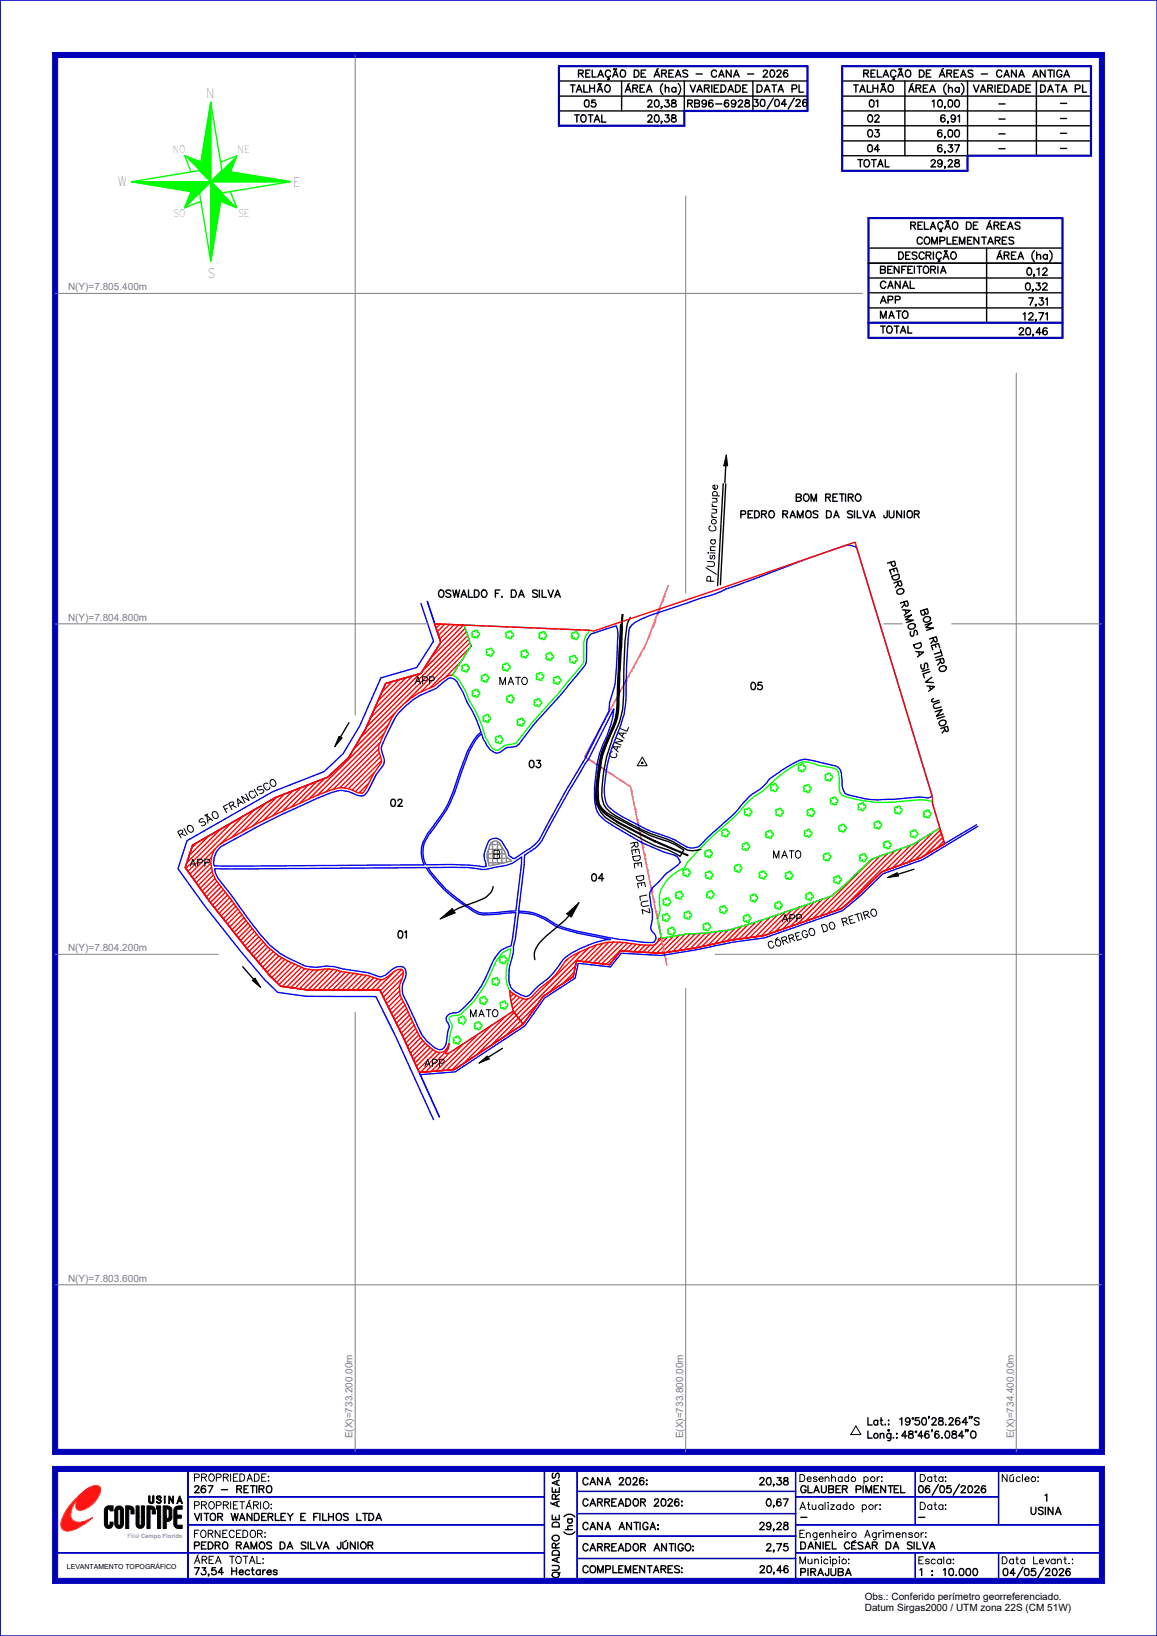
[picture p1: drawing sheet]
<svg xmlns="http://www.w3.org/2000/svg" width="210mm" height="297mm" viewBox="0 0 210 297" stroke-linecap="round" stroke-linejoin="round" font-family="sans-serif">
<defs><g id="words">
<g font-size="2.4">
<text x="37.4" y="17.7">N</text>
<text x="21.4" y="33.9">W</text>
<text x="53.2" y="34">E</text>
<text x="37.6" y="50.4">S</text>
</g>
<text font-size="2.2" x="89.7" y="155.9">B</text>
<g font-size="1.9">
<text x="31.3" y="27.8">NO</text>
<text x="43.1" y="27.7">NE</text>
<text x="31.4" y="39.4">SO</text>
<text x="43.2" y="39.4">SE</text>
</g>
<g font-size="1.8">
<text x="103.5" y="16.7">TALHÃO</text>
<text x="105" y="14">RELAÇÃO DE ÁREAS - CANA - 2026</text>
<text x="113.5" y="16.7">ÁREA (ha)</text>
<text x="125.3" y="16.7">VARIEDADE</text>
<text x="137.4" y="16.7">DATA PL</text>
<text x="154.9" y="16.7">TALHÃO</text>
<text x="156.8" y="14">RELAÇÃO DE ÁREAS - CANA ANTIGA</text>
<text x="164.9" y="16.7">ÁREA (ha)</text>
<text x="176.7" y="16.7">VARIEDADE</text>
<text x="188.9" y="16.7">DATA PL</text>
<text x="104.3" y="22.2">TOTAL</text>
<text x="106.1" y="19.4">05</text>
<text x="117.6" y="19.4">20,38</text>
<text x="117.6" y="22.2">20,38</text>
<text x="124.8" y="19.4">RB96-6928</text>
<text x="136.8" y="19.3">30/04/26</text>
<text x="157.5" y="22.2">02</text>
<text x="157.8" y="19.4">01</text>
<text x="169.2" y="19.4">10,00</text>
<text x="170.7" y="22.2">6,91</text>
<text x="181.3" y="19.4">-</text>
<text x="181.3" y="22.2">-</text>
<text x="192.5" y="19.3">-</text>
<text x="192.5" y="22.1">-</text>
<text x="157.5" y="24.9">03</text>
<text x="157.5" y="27.6">04</text>
<text x="170.2" y="24.9">6,00</text>
<text x="170.2" y="27.6">6,37</text>
<text x="181.3" y="24.9">-</text>
<text x="181.3" y="27.6">-</text>
<text x="192.5" y="24.8">-</text>
<text x="192.5" y="27.5">-</text>
<text x="155.7" y="30.3">TOTAL</text>
<text x="169" y="30.3">29,28</text>
<text x="165.3" y="41.6">RELAÇÃO DE ÁREAS</text>
<text x="163.1" y="47.1">DESCRIÇÃO</text>
<text x="166.5" y="44.3">COMPLEMENTARES</text>
<text x="180.9" y="47.1">ÁREA (ha)</text>
<text x="159.8" y="49.6">BENFEITORIA</text>
<text x="159.8" y="52.3">CANAL</text>
<text x="186.1" y="52.7">0,32</text>
<text x="186.4" y="50">0,12</text>
<text x="159.8" y="57.8">MATO</text>
<text x="159.8" y="55">APP</text>
<text x="185.7" y="58.1">12,71</text>
<text x="186.7" y="55.4">7,31</text>
<text x="159.8" y="60.5">TOTAL</text>
<text x="185" y="60.8">20,46</text>
<text x="134.5" y="94">PEDRO RAMOS DA SILVA JUNIOR</text>
<text x="144.5" y="91">BOM RETIRO</text>
<text x="129.6" y="105.5" transform="rotate(-88 129.6 105.5)">P/Usina Corurupe</text>
<text x="161.1" y="102.2" transform="rotate(72 161.1 102.2)">PEDRO RAMOS DA SILVA JUNIOR</text>
<text x="79.6" y="108.4">OSWALDO F. DA SILVA</text>
<text x="167.1" y="110.9" transform="rotate(72 167.1 110.9)">BOM RETIRO</text>
<text x="75.3" y="124.2">APP</text>
<text x="90.7" y="124.3">MATO</text>
<text x="136.3" y="125.2">05</text>
<text x="111.7" y="137.7" transform="rotate(-67 111.7 137.7)">CANAL</text>
<text x="96.1" y="139.4">03</text>
<text x="70.9" y="146.4">02</text>
<text x="32.9" y="152.1" transform="rotate(-29 32.9 152.1)">RIO SÃO FRANCISCO</text>
<text x="114.5" y="153.1" transform="rotate(80 114.5 153.1)">REDE DE LUZ</text>
<text x="140.4" y="155.8">MATO</text>
<text x="34.5" y="157.2">APP</text>
<text x="107.4" y="159.9">04</text>
<text x="142" y="167.3">APP</text>
<text x="72.2" y="170.3">01</text>
<text x="139.7" y="172.3" transform="rotate(-17 139.7 172.3)">CÓRREGO DO RETIRO</text>
<text x="85.4" y="184.6">MATO</text>
<text x="77.1" y="193.6">APP</text>
<text x="157.5" y="258.7">Lat.: 19°50'28.264&quot;S</text>
<text x="157.5" y="261.1">Long.:48°46'6.084&quot;O</text>
<text x="35.3" y="268.9">PROPRIEDADE:</text>
<text x="105.8" y="269.6">CANA 2026:</text>
<text x="137.9" y="269.6">20,38</text>
<text x="145.2" y="269">Desenhado por:</text>
<text x="167" y="269">Data:</text>
<text x="181.9" y="269">Núcleo:</text>
<text x="35.3" y="271">267 - RETIRO</text>
<text x="35.3" y="273.9">PROPRIETÁRIO:</text>
<text x="105.8" y="273.4">CARREADOR 2026:</text>
<text x="139.1" y="273.4">0,67</text>
<text x="145.2" y="274">Atualizado por:</text>
<text x="145.3" y="271">GLAUBER PIMENTEL</text>
<text x="166.7" y="271">06/05/2026</text>
<text x="167" y="274">Data:</text>
<text x="187.1" y="275">USINA</text>
<text x="189.7" y="272.5">1</text>
<text x="35.3" y="276">VITOR WANDERLEY E FILHOS LTDA</text>
<text x="35.3" y="281.2">PEDRO RAMOS DA SILVA JÚNIOR</text>
<text x="35.3" y="279.1">FORNECEDOR:</text>
<text x="103.9" y="278.6" transform="rotate(-90 103.9 278.6)">(ha)</text>
<text x="105.8" y="277.7">CANA ANTIGA:</text>
<text x="105.8" y="281.6">CARREADOR ANTIGO:</text>
<text x="137.9" y="277.7">29,28</text>
<text x="139.1" y="281.6">2,75</text>
<text x="145.2" y="279.1">Engenheiro Agrimensor:</text>
<text x="145.3" y="281.2">DANIEL CÉSAR DA SILVA</text>
<text x="145.3" y="276">-</text>
<text x="166.7" y="276">-</text>
<text x="35.3" y="283.8">ÁREA TOTAL:</text>
<text x="35.3" y="285.9">73,54 Hectares</text>
<text x="101.5" y="286.4" transform="rotate(-90 101.5 286.4)">QUADRO DE ÁREAS</text>
<text x="105.8" y="285.5">COMPLEMENTARES:</text>
<text x="137.9" y="285.5">20,46</text>
<text x="145.2" y="283.9">Municipio:</text>
<text x="145.3" y="286">PIRAJUBA</text>
<text x="166.8" y="283.9">Escala:</text>
<text x="167" y="286">1 : 10.000</text>
<text x="181.9" y="283.9">Data Levant.:</text>
<text x="182.1" y="286">04/05/2026</text>
<text x="157" y="290.4">Obs.: Conferido perímetro georreferenciado.</text>
<text x="157" y="292.5">Datum Sirgas2000 / UTM zona 22S (CM 51W)</text>
</g>
<g font-size="1.8" fill="#808080">
<text x="12.3" y="52.7">N(Y)=7.805.400m</text>
<text x="12.3" y="112.6">N(Y)=7.804.800m</text>
<text x="12.3" y="172.7">N(Y)=7.804.200m</text>
<text x="12.3" y="232.7">N(Y)=7.803.600m</text>
<text x="64" y="261.1" transform="rotate(-90 64 261.1)">E(X)=733.200.00m</text>
<text x="124" y="261.1" transform="rotate(-90 124 261.1)">E(X)=733.800.00m</text>
<text x="184" y="261.1" transform="rotate(-90 184 261.1)">E(X)=734.400.00m</text>
</g>
<text font-size="1.3" x="12.1" y="284.8">LEVANTAMENTO TOPOGRÁFICO</text>
<text font-size="1.1" fill="#989898" x="23.1" y="279.1">Filial Campo Florido</text>
</g></defs>
<!-- layer: QUADRO_DE_AREAS_CANA_2026 -->
<path d="M101.4 20.1h22.8" fill="none" stroke="#000" stroke-width=".25"/>
<!-- layer: BENFEITORIAS -->
<g fill="none" stroke="#808080" stroke-width=".25">
<path d="M88.6 154.4v.6h.6M88.6 155.2v.6h.6M88.6 156v.4M88.6 156.6h.6M88.7 154.2h.5M89 153.3h.2M89.1 153.1a1.04 1.04 0 0 1 1-.4 1.04 1.04 0 0 1 .8 .7 4.3 4.3 0 0 1 1 2.1l1 .7-1.2 .4-3 .6-.3-1.3a5.3 5.3 0 0 1 .7-2.8zM89.4 152.8v.5h.6M89.4 156.9v.1M90.3 156.9h.1M90.3 152.8v.5h.6M91.9 155.5v.3h.3"/>
<path d="M91.9 156v.5M92.7 156.2v.1"/>
</g>
<!-- layer: APP -->
<g fill="none" stroke="#f00" stroke-width=".25">
<path d="M79 113.3l-.1 .1M79.9 113.3l-.8 .7M80.7 113.3l-1.3 1.4M81.6 113.4l-2 1.9M82.4 113.4l-2.6 2.6M83.3 113.5l-3.5 3.4M84.1 113.5l-5.9 5.9M84.4 114.1l-7.7 7.7M84.6 114.7l-19.3 19.3M84.9 115.4l-20.8 20.8M85.1 116.1l-11.5 11.5M85.2 117.6l-7.2 7.3"/>
<path d="M85.3 116.7l-8.9 8.9M68.7 136l-7 7M68.8 136.7l-6.3 6.4M69 134.8l-8.5 8.5M69.1 137.4l-5.9 5.8M69.2 138.1l-5.3 5.3M69.7 133.2l-10.6 10.6M70.6 131.4l-12.9 12.9M71.2 123.7l-1.9 2M71.8 129.4l-15.7 15.7M72.5 123.4l-3.9 3.8M73.7 123l-5.8 5.8"/>
<path d="M74.9 122.7l-7.7 7.7M76.2 122.3l-9.7 9.7M82.1 122.6h.1M83.7 120.1l-2.9 2.9M35 153.4l15-8.6 9.5-3.7 3.7-3.5 3.1-5.2 3.7-8.3 6.4-1.9 3.6-5.6-1.1-3.3 5.3 .2 1.3 3.8-3.4 5.3h-.5l-.4 .2-2.4 1.7a15.4 15.4 0 0 0-7.6 5.6l-1.8 3.6a3.7 3.7 0 0 0-.3 3.9l.1 .4-.1 .6a18.1 18.1 0 0 0-2.8 4.7l-.4 .6a2.56 2.56 0 0 1-2.2-.6 4.5 4.5 0 0 0-3.7 .1l-2.6 1a139.5 139.5 0 0 0-17.7 9 4.8 4.8 0 0 0-.5 6.3l2.6 3.3a81.4 81.4 0 0 0 6.8 8.9l1.9 1.6 1.6 .9 3.2 1.4 1.6 .3 2.3-.2 1.4 .1 1.5 .4 4.7 .7 2.5 .8 1-.5a3.7 3.7 0 0 1 2.6-1.4 .93 .93 0 0 1 .2 1.3 4.6 4.6 0 0 0-.3 3.8l2.7 5.7a7.5 7.5 0 0 0 4.2 4.3 1.73 1.73 0 0 0 1.8-1.6l-.1 .8-.6 .9h.6l11.8-7.6 1.7 2.4-12.5 8.2-6.3 .5-3.2-6.9-4-8.1h-13.2l-4.7-.7-2.1-1.9-4.1-5-6.8-8.4-4.4-6.2zM35.9 152.9l-1.2 1.1M37.9 151.7l-3.6 3.6M38.3 156.7l-3.1 3M38.4 155.7l-3.6 3.5M38.4 157.5l-2.8 2.7M38.5 158.2l-2.5 2.6M38.7 158.9l-2.4 2.4"/>
<path d="M39 154.2l-4.5 4.5M39 159.5l-2.3 2.3M39.4 160l-2.3 2.3M40 150.5l-6.1 6.1M42.1 149.3l-8.4 8.4M44.1 148.2l-10 10M46.2 147l-6.3 6.3M48.3 145.8l-6.3 6.3M50.2 144.7l-6.3 6.4M51.7 144.1l-5.8 5.9M53.1 143.6l-5.4 5.4M54.6 143l-5.2 5.2"/>
<path d="M56 142.5l-4.8 4.8M57.5 141.9l-4.7 4.7M58.9 141.3l-4.5 4.5M67 142.2l-1.8 1.7M67.9 140.3l-3.4 3.4M158.3 155.9l-10.8 10.9M159.7 155.4l-10.9 10.9M161.1 155l-10.9 10.9M162.5 154.5l-11 10.9M163.8 153.9l-10.4 10.6M165.3 153.5l-4.7 4.6M167.1 152.4l-5.1 5.2"/>
<path d="M169.4 151.1l-6 6M170.7 150.6l-6 6M170.9 151.3l-4.8 4.8M171.1 152l-3.5 3.5M171.3 152.7l-1.4 1.5M39.7 160.5l-2.3 2.3M40.1 161l-2.3 2.3M40.5 161.5l-2.3 2.4M40.9 162l-2.3 2.3M41.3 162.5l-2.3 2.3M41.7 162.9l-2.3 2.4M42.1 163.5l-2.4 2.3"/>
<path d="M42.5 164l-2.4 2.3M42.8 164.5l-2.3 2.3M43.2 165l-2.3 2.3M43.5 165.5l-2.2 2.3M43.9 166.1l-2.2 2.2M44.3 166.6l-2.2 2.2M44.7 167.1l-2.2 2.2M45 167.6l-2.1 2.1M45.4 168.1l-2.1 2.2M45.8 168.6l-2.2 2.2M46.2 169.1l-2.2 2.1M46.6 169.6l-2.2 2.1"/>
<path d="M46.9 170.1l-2.1 2.1M47.4 170.6l-2.2 2.1M47.8 171l-2.2 2.2M48.2 171.5l-2.2 2.2M48.6 171.9l-2.2 2.2M49.1 172.3l-2.3 2.3M49.6 172.7l-2.4 2.4M50.1 173.1l-2.4 2.5M50.6 173.6l-2.5 2.4M51.2 173.9l-2.7 2.6M51.7 174.2l-2.8 2.8M52.3 174.5l-3 3"/>
<path d="M52.9 174.8l-3.1 3.1M53.5 175l-3.3 3.3M54.1 175.3l-3.5 3.4M54.7 175.6l-3.5 3.5M55.3 175.8l-3.3 3.4M56.1 176l-3.3 3.3M56.8 176.1l-3.3 3.3M57.8 176l-3.4 3.5M58.8 175.9l-3.7 3.7M59.7 175.9l-3.8 3.8M60.5 176l-3.7 3.7M61.2 176.1l-3.5 3.6"/>
<path d="M61.9 176.4l-3.3 3.3M62.7 176.5l-3.3 3.2M63.4 176.6l-3 3.1M64.2 176.7l-3 3M65 176.8l-2.9 2.9M65.7 177l-2.7 2.7M66.5 177.1l-2.6 2.6M67.2 177.3l-2.4 2.4M67.9 177.5l-2.3 2.2M68.5 177.7l-2 2M69.2 177.8l-1.8 1.9M71.7 176.2l-3.4 3.5"/>
<path d="M72.5 179l-2.6 2.6M72.5 179.9l-2.3 2.3M72.9 176l-3.9 3.9M72.9 177.7l-3.3 3.3M73.2 176.6l-3.9 3.8M92.5 179.8a5.8 5.8 0 0 0 2.9 1.6l1.1-.4a14.3 14.3 0 0 1 3.5-3.1l1-1.1 .9-1.2a6.5 6.5 0 0 1 3.8-3 12.5 12.5 0 0 1 9.1-1.3l2 .3h1.3a1.22 1.22 0 0 0 1.4-1.2 64.7 64.7 0 0 1 9.4-1.1l3.1-.4 5.5-1.6 13.4-4.6 2.4-2 4.9-4.7 7.5-2.7 4.9-3 .8 2.9-4.2 2.5-7.1 2.6-4.6 4.3-2.8 2.4-14 4.8-5.9 .9-6.5 1.4-6.3 .9-7.4-.4-2 2.5-6-.7-.6 2.9-5.4 3.6-3.7 5.1-1.7-2.4-.5-2zM103 174.2l-.3 .3M104.2 176.5l-2.1 2.1M104.4 175.3l-4.9 5M105.2 172.8l-18.7 18.7M106.8 172.1l-17.7 17.7M108.3 171.6l-3 2.9"/>
<path d="M109.4 171.3l-3.3 3.3M110.5 171.1l-3.6 3.6M111.4 171l-3.7 3.8M112.3 171.1l-3.8 3.8M113.1 171.1l-3.8 3.8M113.9 171.2l-3.8 3.8M114.7 171.3l-1.4 1.4M115.5 171.4l-1.4 1.3M116.2 171.5l-1.2 1.3M117.1 171.6l-1.3 1.2M118 171.6l-1.4 1.3M119 171.4l-1.5 1.5"/>
<path d="M120.1 170.3l-1 1M121.2 170.2l-2.9 2.8M122.2 169.9l-3 3.1M123.3 169.8l-3.3 3.2M124.3 169.6l-3.2 3.3M125.3 169.5l-3.2 3.2M126.2 169.5l-3.1 3.1M127.2 169.4l-3 3M128.1 169.3l-2.8 2.9M129.1 169.2l-2.8 2.9M130.1 169.1l-2.7 2.7M131.1 169l-2.5 2.6"/>
<path d="M132.1 168.9l-2.4 2.4M133.4 168.5l-2.6 2.6M134.6 168.2l-2.7 2.7M135.8 167.8l-2.8 2.9M137.1 167.5l-3 3M138.4 167l-3.3 3.4M139.8 166.5l-3.7 3.7M141.1 166.1l-4 4M142.5 165.6l-4.4 4.3M143.8 165.1l-4.5 4.5M145.2 164.7l-4.5 4.5M146.6 164.2l-4.6 4.5"/>
<path d="M147.9 163.7l-4.5 4.5M149.3 163.2l-4.6 4.6M150.6 162.8l-4.5 4.5M72.6 180.6l-2.1 2.2M72.9 181.3l-2.1 2.1M73.2 181.8l-2.1 2.2M73.5 182.4l-2.1 2.2M73.8 183.1l-2.1 2M74.1 183.7l-2.2 2M74.3 184.3l-2.1 2.1M74.6 184.8l-2.1 2.1M74.9 185.5l-2.1 2"/>
<path d="M75.2 186.1l-2.1 2M75.4 186.7l-2 2M75.7 187.3l-2 2.1M76 187.9l-2 2.1M76.4 188.4l-2.2 2.2M76.8 188.9l-2.3 2.3M77.2 189.4l-2.4 2.4M77.6 189.8l-2.6 2.6M78.1 190.2l-2.8 2.8M78.6 190.6l-3 3M79.2 190.9l-3.3 3.3M79.9 191l-3.6 3.7"/>
<path d="M81.1 190.8l-3.8 3.8M81.5 189.5h.1M81.5 191.2l-3.3 3.3M84.1 189.5l-5 4.9M86.7 187.8l-6.6 6.6M89.3 186.1l-8.2 8.2M91.8 184.4l-9.8 9.8M92.7 180l-.1 .2M93.2 180.4l-.5 .6M93.7 180.8l-.9 .9M94.3 181.1l-1.4 1.3M95 181.3l-1.9 1.9"/>
<path d="M95.6 185.1l-1.3 1.3M95.8 181.3l-11.8 11.9M97.8 182l-6.1 6.1"/>
</g>
<!-- layer: MATO -->
<path d="M84.2 113.5l22.8 .9a4.1 4.1 0 0 0-1 3.7v2l-.2 .4-2.7 3.2a55.8 55.8 0 0 1-5.3 6.1l-3.2 3.9a2.24 2.24 0 0 1-2.5 1.5l-.6 .2a1.63 1.63 0 0 1-1.6 .8 5.3 5.3 0 0 1-1.9-2.8 23.2 23.2 0 0 0-2.9-6.4 11.5 11.5 0 0 0-2.2-4l-.8-.4 3.4-5.3zM91.2 172.9l1.5-.7v.6a14.7 14.7 0 0 0-.9 4.9l.1 .7 .6 1.4 .2 1.8 .5 2-11.8 7.6h-.6l.6-.9 .3-2.7 .4-1.3-.6-1.2a.65 .65 0 0 1 .9-.7l.8-.1a17.1 17.1 0 0 0 5.3-6.5l1.5-3.1z" fill="none" stroke="#0f0" stroke-width=".25"/>
<!-- layer: REDE DE LUZ -->
<g fill="none" stroke="#f0f" stroke-width=".25">
<path d="M115.6 119.9v.1M115.8 119.7l-.2 .2M115.9 119.5l-.1 .1M115.9 119.4h.1M116.1 119.1h.1M116.1 119.1l-.2 .2M116.2 118.9h.1M116.2 118.9l-.1 .1M116.5 118.3l-.3 .5M116.8 117.8h.1M116.8 117.8l-.3 .5M116.8 117.7h.1"/>
<path d="M116.8 117.6h.1M116.9 117.6h.1M117.1 117.1l-.2 .5M117.3 116.6l-.2 .5M117.5 116.4l-.1 .2M117.5 116.2v.1M117.6 116.2h.1M117.6 115.9v.2M117.7 115.8v.1M117.7 115.8h.1M117.7 115.7h.1M117.8 115.6h.1"/>
<path d="M117.8 115.5h.1M117.8 115.6l-.1 .1M117.8 115.4v.1M117.9 115.2h.1M117.9 115.1h.1M117.9 115.2l-.1 .2M118 115v.1M118.1 114.7l-.1 .3M118.2 114.3l-.1 .4M118.3 114.2v.1M118.4 114h.1M118.4 114l-.1 .2"/>
<path d="M118.4 113.8h.1M118.4 113.8v.1M118.5 113.8h.1M118.5 113.6h.1M118.5 113.6v.1M118.6 113.4h.1M118.6 113.5h-.1M118.7 113.2h.1M118.7 113.3h-.1M118.7 113h.1M118.7 113.1h.1M118.8 113h.1"/>
<path d="M118.8 112.8h.1M118.8 112.9v.1M118.9 112.6h.1M118.9 112.6l-.1 .2M119.1 112l-.2 .6M119.2 111.8l-.1 .2M119.2 111.6v.1M119.3 111.6h.1M119.3 111.4h.1M119.3 111.4v.1M119.4 111.3h.1M119.4 111.2h.1"/>
<path d="M119.5 111h.1M119.5 111.1h-.1M119.5 110.9h.1M119.6 110.8h.1M119.6 110.6h.1M119.6 110.7v.1M119.7 110.5l-.1 .1M119.8 110.2l-.1 .2M119.9 109.8l-.1 .4M120.1 109.4h.1M120.1 109.4l-.1 .4M120.2 109.2h.1"/>
<path d="M120.2 109.2l-.1 .1M120.2 109h.1M120.2 109v.1M120.3 108.9h.1M120.3 108.8h.1M120.4 108.6h.1M120.4 108.7h-.1M120.4 108.4h.1M120.4 108.5h.1M120.5 108.4h.1M120.5 108.2h.1M120.5 108.3v.1"/>
<path d="M120.6 108.1l-.1 .1M121 107.2l-.4 .8M121 107v.2M121.1 106.8l-.1 .2M121.1 106.7v.1M121.2 106.6v.1M121.3 106.4l-.1 .2M121.3 106.3h.1M106.2 137.3v.1M106.3 137.4l.1 .1M106.4 137.6h.1M106.4 136.8l-.2 .4"/>
<path d="M106.5 136.7l-.1 .1M106.5 136.7h.1M106.5 136.6h.1M106.5 137.6l.1 .1M106.6 137.7l.2 .1M106.7 136.3l-.2 .3M106.8 136.2h-.1M106.9 137.8v.1M107 137.9h.1M107 135.7h.1M107 138h.1M107 135.7l-.2 .4"/>
<path d="M107.1 135.6l-.1 .1M107.1 138h.1M107.2 138v.1M107.2 138.1h.1M107.3 138.1h.1M107.3 135.2h.1M107.3 138.2l.2 .1M107.3 135.2l-.2 .4M107.4 135l-.1 .1M107.4 135h.1M107.4 134.9h.1M107.5 138.3h.1"/>
<path d="M107.6 138.4h.1M107.6 134.6l-.2 .3M107.7 138.4h.1M107.7 138.4l.2 .2M107.7 134.5h-.1M107.8 134.3l-.1 .1M107.9 134h.1M107.9 138.6l.3 .1M107.9 134l-.1 .2M108 133.9l-.1 .1M108.1 133.7l-.1 .2M108.2 138.8h.1"/>
<path d="M108.3 133.5l-.2 .2M108.3 138.8l.1 .1M108.3 133.4h.1M108.3 133.3h.1M108.4 133.3h.1M108.4 138.9l.2 .1M108.4 133.2h.1M108.6 132.9l-.2 .2M108.6 139h.1M108.7 132.7h.1M108.7 139v.1M108.7 132.8l-.1 .1"/>
<path d="M108.7 132.6v.1M108.8 139.1h.1M108.8 139.2l.2 .1M108.9 132.4h.1M108.9 132.4l-.2 .2M109 139.3h.1M109 132.1l-.1 .2M109.1 139.3h.1M109.1 139.4l.2 .1M109.3 139.5h.1M109.3 131.5l-.3 .5M109.4 139.5v.1"/>
<path d="M109.5 139.6h.1M109.5 139.6l.1 .1M109.6 131h.1M109.6 131.1l-.3 .3M109.6 139.7h.1M109.6 130.9v.1M109.7 139.7h.1M109.7 139.7l.1 .1M109.8 139.8l.2 .1M109.9 130.5l-.3 .4M109.9 130.4h.1M110 139.9h.1"/>
<path d="M110.1 140l.3 .2M110.2 129.9l-.3 .4M110.2 129.8v.1M110.2 129.8h.1M110.3 129.7h.1M110.5 129.4l-.2 .3M110.5 129.3h.1M110.8 128.8h.1M110.8 128.8l-.3 .4M110.8 128.7v.1M110.8 128.6h.1M111.1 128.2l-.2 .4"/>
<path d="M111.2 128.1l-.1 .1M111.2 128.1h.1M111.2 128h.1M111.4 127.7l-.2 .3M111.5 127.6h-.1M111.6 127.4l-.1 .1M111.7 127.1h.1M111.7 127.1l-.1 .2M111.8 127l-.1 .1M111.8 126.9v.1M111.9 126.8l-.1 .1M112 126.6h.1"/>
<path d="M112 126.6l-.1 .2M112.1 126.5h-.1M112.1 126.4h.1M112.2 126.3h-.1M112.3 126l-.1 .2M112.4 125.8l-.1 .2M112.5 125.7l-.1 .1M112.8 125.1l-.3 .6M113.1 124.6l-.3 .5M113.4 124l-.3 .5M113.6 123.6h.1M113.6 123.6l-.2 .4"/>
<path d="M113.7 123.5h-.1M114 122.9l-.3 .5M114 122.9h.1M114 122.8h.1M114.2 122.5l-.2 .3M114.3 122.3l-.1 .1M114.6 121.9h.1M114.6 121.9l-.3 .4M114.6 121.8h.1M114.9 121.3h.1M114.9 121.3l-.3 .4M114.9 121.2v.1"/>
<path d="M114.9 121.2h.1M115 121.1h.1M115 121v.1M115.2 120.8l-.2 .2M115.2 120.7h.1M115.3 120.5l-.1 .1M115.5 120.2h.1M115.5 120.2l-.2 .2M115.5 120.1v.1M115.6 120l-.1 .1M110.4 140.2h.1M110.5 140.3h.1"/>
<path d="M110.6 140.3l.1 .1M110.7 140.4h.1M110.8 140.4v.1M110.9 140.5h.1M110.9 140.5l.1 .1M111.1 140.6h.1M111.2 140.6v.1M111.3 140.7h.1M111.3 140.8l.2 .1M111.5 140.9l.3 .1M111.8 141.1h.1M111.9 141.1v.1"/>
<path d="M112 141.2l.2 .1M112.2 141.3l.1 .1M112.3 141.5h.1M112.4 141.5l.1 .1M112.5 141.6h.1M112.6 141.6v.1M112.7 141.7h.1M112.7 141.7l.1 .1M112.9 141.8h.1M112.9 141.8l.1 .1M113 141.9h.1M113.1 142h.1"/>
<path d="M113.2 142h.1M113.2 142v.1M113.3 142.1h.1M113.4 142.1l.1 .1M113.5 142.3h.1M113.6 142.3l.3 .2M114 142.5v.1M114.1 142.6l.1 .1M114.2 142.7h.1M114.3 142.7v.1M114.4 142.8l.1 .1M114.5 143h.1"/>
<path d="M114.5 143.1h.1M114.5 143.2h.1M114.6 143.3h.1M114.6 143.4h.1M114.6 143.5v.1M114.6 143.6h.1M114.6 143.7l.1 .1M114.7 143.9v.3M114.8 144.2v.3M114.8 144.7h.1M114.8 144.5v.1M114.8 144.7l.1 .1"/>
<path d="M114.9 144.9v.1M114.9 145.1h.1M114.9 145.2h.1M115 145.5h.1M115 145.3h.1M115 145.4h.1M115 145.7h.1M115 145.6v.1M115.1 145.8l.1 .7M115.2 146.7h.1M115.2 146.5v.2M115.3 146.9h.1"/>
<path d="M115.3 147h.1M115.3 146.7v.2M115.3 147v.1M115.3 147.1v.1M115.3 147.2l.1 .1M115.4 147.3h.1M115.4 147.4h.1M115.4 147.4v.1M115.4 147.5v.1M115.4 147.6v.1M115.5 147.7v.1M115.5 147.9v.4"/>
<path d="M115.6 148.3l.1 .5M115.7 148.8h.1M115.7 148.8v.2M115.7 149h.1M115.7 149.1h.1M115.7 149.1v.1M115.7 149.2l.1 .1M115.8 149.4h.1M115.8 149.5h.1M115.8 149.3v.1M115.8 149.5v.2M115.8 149.7l.1 .2"/>
<path d="M115.9 149.9v.3M116 150.2v.3M116 150.5v.2M116.1 150.7v.1M116.1 150.9v.2M116.1 151.1h.1M116.1 151.2h.1M116.1 151.2l.1 .1M116.2 151.3v.1M116.2 151.4v.1M116.2 151.5h.1M116.2 151.6h.1"/>
<path d="M116.2 151.6l.1 .2M116.3 151.8v.2M116.3 152l.1 .4M118.7 163.7v.1M118.7 163.8h.1M118.7 163.9h.1M118.7 163.9v.1M118.8 164v.1M118.8 164.1v.2M118.8 164.3v.2M118.9 164.5l.1 .7M119 165.5h.1"/>
<path d="M119 165.3v.1M119.1 165.5h.1M119.1 165.5v.1M119.1 165.7h.1M119.1 165.9h.1M119.1 165.8h.1M119.1 166h.1M119.2 166.1h.1M119.2 166.2v.1M119.2 166.4v.1M119.3 166.5v.5M119.4 167v.3"/>
<path d="M119.4 167.4l.1 .1M119.5 167.6h.1M119.5 167.6v.1M119.5 168h.1M119.5 167.8h.1M119.5 167.9h.1M119.6 168h.1M119.6 168.2h.1M119.6 168.1v.1M119.6 168.4h.1M119.6 168.3v.1M119.6 168.5l.1 .5"/>
<path d="M119.8 169v.2M119.8 169.2v.2M119.8 169.4v.1M119.9 169.6h.1M119.9 169.7h.1M119.9 169.5v.1M119.9 169.7v.1M119.9 169.8v.1M119.9 169.9l.1 .1M120 170.1h.1M120 170.2v.1M120 170.3h.1"/>
<path d="M120 170.4v.1M120.1 170.5h.1M120.1 170.6v.2M120.1 170.8l.1 .7M120.3 171.5v.2M120.3 171.7v.1M120.3 171.8v.1M120.3 171.9v.1M120.4 172v.1M120.4 172.1v.1M120.4 172.2v.1M120.4 172.3h.1"/>
<path d="M120.4 172.4h.1M120.4 172.4l.1 .2M120.5 172.6v.1M120.5 172.7v.3M120.6 173v.3M120.6 173.3l.1 .3M120.7 173.6l.1 .2M120.8 173.8v.1M120.8 173.9v.1M120.8 174h.1M120.8 174.1h.1M120.8 174.1v.1"/>
<path d="M120.8 174.2l.1 .1M120.9 174.3v.2M120.9 174.5v.2M120.9 174.7l.2 .5"/>
</g>
<!-- layer: CORREGO -->
<path d="M76.4 109.5l2.3 6.9-3.1 4.8-6.5 1.9-3.8 8.7-3 5-3.5 3.3-9.3 3.6-15.6 8.9-1.6 5.1 4.8 6.7 6.7 8.5 4.3 5 2.3 2.3 5.2 .7h12.6l3.7 7.4 6.8 15M77.6 109.2l2.4 7.4-3.6 5.6-6.4 1.9-3.7 8.3-3.1 5.2-3.7 3.5-9.5 3.7-15 8.6-1.4 4.1 4.4 6.2 6.8 8.4 4.1 5 2.1 1.9 4.7 .7h13.2l4 8.1 6.9 15M177.2 149.7l-10 6-7.1 2.6-4.6 4.3-2.8 2.4-14 4.8-5.9 .9-6.5 1.4-6.3 .9-7.4-.4-2 2.5-6-.7-.6 2.9-5.4 3.6-3.7 5.1-12.5 8.2-6.3 .5M177.4 150l-10 6.1-7.1 2.5-4.5 4.3-2.9 2.4-14.1 5-6 .8-6.5 1.3-6.3 1.1-7.2-.5-2 2.5-5.8-.6-.6 2.7-5.5 3.6-3.7 5.1-12.6 8.3-6.3 .5" fill="none" stroke="#00f" stroke-width=".25"/>
<!-- layer: ESTRADA -->
<path d="M131.3 87.8l-1 18.5M131.7 87.9l-.9 18.2" fill="none" stroke="#000" stroke-width=".25"/>
<!-- layer: 0114000267004 -->
<path d="M111.4 128.7v.5a17.9 17.9 0 0 1-2 6 26.6 26.6 0 0 0-1.5 10.3 4.3 4.3 0 0 0 1.9 3.5l4.7 2.8a39.3 39.3 0 0 0 8.3 3.7l.7 1-.5 .5a10.6 10.6 0 0 0-3.3 3l-.8 .8a2.28 2.28 0 0 0-.8 2.7l.3 2.2v1.2l-.1 .8a1.36 1.36 0 0 0 .5 1.8 .93 .93 0 0 1 .2 1.1 .93 .93 0 0 1-.9 .5 69.2 69.2 0 0 1-16.9-3.1 12.8 12.8 0 0 0-6.3-2.6h-.8l1-8.5 .1-1.6 .8-.6a5.9 5.9 0 0 0 2.3-2.1 159.6 159.6 0 0 1 8.5-14.7zM94.1 165.7a9.9 9.9 0 0 1 6.2 2.1l.7 .5a52 52 0 0 0 9.8 2.3 16.5 16.5 0 0 0-7.1 2.4l-1.5 1.3a14.7 14.7 0 0 1-4.6 4.7l-1.4 1.6-.8 .3a4.9 4.9 0 0 1-2.6-1.6 7.3 7.3 0 0 1 .2-5.5l.2-.9a5 5 0 0 1 .3-2.3z" fill="none" stroke="#00f" stroke-width=".25"/>
<!-- layer: 0114000267001 -->
<path d="M39 157.7l38.3-.2a22.9 22.9 0 0 0 6.6 6.6l2.9 1.8a17.8 17.8 0 0 0 5-.1l1.8-.1-.8 6-1.9 .8-1.4 2a20.8 20.8 0 0 1-6.1 9.2l-1.1 .2a1.24 1.24 0 0 0-1.3 1.4l.6 1-.4 1.2a4.1 4.1 0 0 1-.7 2.8 1.24 1.24 0 0 1-1.7-.1l-1.3-1.2-.9-1.2-2.6-5.5a4.3 4.3 0 0 1-.9-3.7 3.2 3.2 0 0 0 .4-2.8 1.52 1.52 0 0 0-2.1 0l-1.4 1.2-.8 .3h-.4l-1.9-.7-4.7-.7-1.5-.4-1.5-.1-2.3 .2-1.5-.2a17 17 0 0 1-8.2-5.8l-5-6.9-2.6-3.3-.5-1zM77.7 157.5h7.3l2.6 .4 .7-.1 3.6-.7 1.1-.4 1.7-1.1-.1 1.3-1 8.5-1.8 .1a17.2 17.2 0 0 1-4.9 .1 25.3 25.3 0 0 1-9.2-8.1z" fill="none" stroke="#00f" stroke-width=".25"/>
<!-- layer: 0114000267002 -->
<path d="M40 153.8l1-.6a151.6 151.6 0 0 1 19.1-9.3 5.7 5.7 0 0 1 5 .5l.7 .1 .4-.2 .6-.7 1.5-3.1 .7-.9a1.96 1.96 0 0 0 .5-2.5l-.3-1.3a31.8 31.8 0 0 1 3.1-6.3 14.3 14.3 0 0 1 6.8-4.5l2.3-1.8a1.43 1.43 0 0 1 1.8 1.1l.9 1.5 .5 1.4a23.3 23.3 0 0 1 2.7 5.8 7.1 7.1 0 0 0-2.4 3.3l-1.3 3.5a36.6 36.6 0 0 1-2.9 7.3l-2.5 3.5a5.5 5.5 0 0 0-1.2 6.4l-38.1 .2a3.6 3.6 0 0 1 1.1-3.4z" fill="none" stroke="#00f" stroke-width=".25"/>
<!-- layer: 0114000267003 -->
<path d="M87.3 133.3l.1-.1 .3 1 .4 .6a2.82 2.82 0 0 0 2.1 1.9l.6-.1a2.31 2.31 0 0 1 1.9-.9l1-.2 .5-.4a64.7 64.7 0 0 1 7.3-8.7l4.7-5.7 .2-.5 .1-2.1a3.1 3.1 0 0 1 .7-3l4.7-1.5a6.1 6.1 0 0 1 .2 3.2l-.2 4.7a16.8 16.8 0 0 1-1.3 6.1l-.1 1.5a113.2 113.2 0 0 1-7.7 14.2l-4.9 9.1a7.1 7.1 0 0 1-2.2 1.9l-2.3 1.6-.3-.1a1.54 1.54 0 0 1-1-1.4l-.3-.4a2.58 2.58 0 0 0-1.9-1.8 1.39 1.39 0 0 0-1.4 1l-.3 .6a3.6 3.6 0 0 0 0 3v.5l-.6 .1a45.6 45.6 0 0 0-10.3-.4 5.2 5.2 0 0 1 1.1-6.2l1.3-1.7a20.5 20.5 0 0 0 3.3-6.6l2.2-6.1 1-1.8z" fill="none" stroke="#00f" stroke-width=".25"/>
<!-- layer: TEXTO -->
<path d="M79.9 166.9l2.2-2 .5 .8zM102.9 165.9l2.2-2-1.4 2.6z" fill="none" stroke="#000" stroke-width=".18"/>
<path d="M79.9 166.9l2.2-2 .5 .8zM102.9 165.9l2.2-2-1.4 2.6z" fill="#000"/>
<path d="M89.5 161a3.6 3.6 0 0 1-2.8 2.6l-3.3 1.2-1.1 .5M103.3 166.2a21 21 0 0 1-4.2 3.8 4.7 4.7 0 0 0-2.1 3.6l.1 .6" fill="none" stroke="#000" stroke-width=".25"/>
<!-- layer: MARGEM -->
<path d="M0 0h210v297h-210zM0 0v297" fill="none" stroke="#0000b8" stroke-width=".25"/>
<g fill="none" stroke="#0000b8" stroke-width=".18">
<path d="M199.5 10.4l1-.9v254.5l-1-.9zM34.1 266.7h.1v20.3h-.1zM34.1 276.8h64.7v.1h-64.7zM34.1 271.7h64.7v.1h-64.7zM34.1 276.8h64.7M34.1 271.8h64.7M34.1 266.7v20.3M98.8 266.7h.1v20h-.1zM98.8 266.7v20M104.7 266.7h.1v20h-.1zM104.7 270.7h39.7v.1h-39.7zM104.7 274.7h39.7v.2h-39.7z"/>
<path d="M104.7 278.8h39.7v.1h-39.7zM104.7 266.7v20M104.7 270.7h39.7M104.7 274.8h39.7M104.7 278.9h39.7M144.4 266.7h.1v20h-.1zM144.4 276.8h55.6v.1h-55.6zM144.4 271.7h36.9v.1h-36.9zM144.4 276.8h55.6M144.4 271.8h36.9M144.4 266.7v20M166.1 266.7h.1v10.1h-.1z"/>
<path d="M166.1 266.7v10.1M181.2 266.7h.1v10.1h-.1zM181.3 266.7v10.1M10 281.9h88.8v.1h-88.8zM10 281.9h88.8M104.7 282.9h39.7v.1h-39.7zM104.7 282.9h39.7M144.4 281.9h55.6v.1h-55.6zM144.4 281.9h55.6M166.1 281.9h.1v5h-.1zM166.1 281.9v5M181.2 281.9h.1v5h-.1z"/>
<path d="M181.3 281.9v5"/>
</g>
<path d="M199.5 10.4l1-.9v254.5l-1-.9z" fill="#0000b8"/>
<path d="M9.6 9.5h190.9l-1 .9h-189z" fill="none" stroke="#0000b8" stroke-width=".18"/>
<path d="M9.6 9.5h190.9l-1 .9h-189z" fill="#0000b8"/>
<path d="M9.6 9.5l.9 .9v252.7l-.9 .9z" fill="none" stroke="#0000b8" stroke-width=".18"/>
<path d="M9.6 9.5l.9 .9v252.7l-.9 .9z" fill="#0000b8"/>
<path d="M10.5 263.1h189l1 .9h-190.9z" fill="none" stroke="#0000b8" stroke-width=".18"/>
<path d="M10.5 263.1h189l1 .9h-190.9z" fill="#0000b8"/>
<path d="M9.6 266.2h190.9l-1 .9h-189z" fill="none" stroke="#0000b8" stroke-width=".18"/>
<path d="M9.6 266.2h190.9l-1 .9h-189z" fill="#0000b8"/>
<path d="M200.5 266.2v21.2l-1-.9v-19.4z" fill="none" stroke="#0000b8" stroke-width=".18"/>
<path d="M200.5 266.2v21.2l-1-.9v-19.4z" fill="#0000b8"/>
<path d="M9.6 287.4l.9-.9h189l1 .9z" fill="none" stroke="#0000b8" stroke-width=".18"/>
<path d="M9.6 287.4l.9-.9h189l1 .9z" fill="#0000b8"/>
<path d="M9.6 266.2l.9 .9v19.4l-.9 .9z" fill="none" stroke="#0000b8" stroke-width=".18"/>
<path d="M9.6 266.2l.9 .9v19.4l-.9 .9z" fill="#0000b8"/>
<path d="M34.1 266.7h.1v20.1h-.1zM34.1 266.7v20.1" fill="none" stroke="#0000b8" stroke-width=".18"/>
<!-- layer: SETA_NORTE -->
<g fill="none" stroke="#0f0" stroke-width=".25">
<path d="M38.3 18.6h.1M38.3 18.6l2 12.4 12.4 2-12.4 2-2 12.4-2.1-12.4-12.3-2 12.3-2zM38.3 18.6v28.8M38.3 18.9h-.1M38.3 19l-.1 .1M38.3 19.1l-.1 .1M38.3 19.3l-.1 .1M38.3 19.4l-.2 .1M38.3 19.5l-.2 .2M38.3 19.6l-.3 .2M38.3 19.8l-.3 .2M38.3 19.9l-.3 .2"/>
<path d="M23.9 33h.1M23.9 33h28.8M24.1 33h.1M24.3 33h-.1M24.4 33h-.1M24.5 33l-.1 .1M24.6 33l-.1 .1M24.8 33l-.2 .1M24.9 33l-.1 .1M25 33l-.1 .1M25.2 33l-.2 .1M25.3 33l-.2 .2"/>
<path d="M25.5 33l-.3 .2M25.6 33l-.3 .2M25.7 33l-.3 .2M25.8 33l-.2 .2M26 33l-.3 .3M26.1 33l-.3 .3M26.2 33l-.3 .3M26.3 33l-.3 .3M26.5 33l-.4 .3M26.6 33l-.4 .3M26.7 33l-.4 .4M26.8 33l-.4 .4"/>
<path d="M27 33l-.5 .4M27.1 33l-.5 .4M27.2 33l-.5 .4M27.3 33l-.5 .5M27.5 33l-.5 .5M27.6 33l-.5 .5M27.7 33l-.5 .6M27.8 33l-.5 .6M28 33l-.6 .6M28.1 33l-.6 .6M28.2 33l-.6 .6M28.3 33l-.6 .6"/>
<path d="M28.5 33l-.7 .7M28.6 33l-.7 .7M28.8 33l-.8 .7M28.9 33l-.8 .7M29 33l-.8 .7M29.1 33l-.7 .7M29.3 33l-.8 .8M29.4 33l-.8 .8M29.5 33l-.8 .8M29.6 33l-.8 .8M29.8 33l-.9 .8M29.9 33l-.9 .9"/>
<path d="M30 33l-.8 .9M30.1 33l-.8 .9M30.3 33l-.9 .9M30.4 33l-.9 .9M30.5 33l-.9 .9M30.6 33l-.9 1M30.8 33l-1 1M30.9 33l-1 1M31 33l-1 1M31.1 33l-1 1M31.3 33l-1.1 1.1M31.4 33l-1.1 1.1"/>
<path d="M31.5 33l-1.1 1.1M31.6 33l-1 1.1M31.8 33l-1.1 1.1M31.9 33l-1.1 1.1M32.1 33l-1.2 1.2M32.2 33l-1.2 1.2M32.3 33l-1.2 1.2M32.4 33l-1.2 1.2M32.6 33l-1.3 1.2M32.7 33l-1.3 1.2M32.8 33l-1.3 1.3M32.9 33l-1.3 1.3"/>
<path d="M33.1 33l-1.4 1.3M33.2 33l-1.3 1.3M33.3 33l-1.3 1.3M33.5 33l-1.4 1.4M33.6 33l-1.4 1.4M33.7 33l-1.4 1.4M33.7 28.3l2.5 2.6M33.8 33l-1.4 1.4M33.9 28.4l2.4 2.4M34 33l-1.5 1.4M34.1 33l-1.4 1.4M34.1 28.5l2.2 2.2 2-2"/>
<path d="M34.2 33l-1.4 1.5M34.3 33l-1.4 1.5M34.3 28.6l2 1.9M34.5 33l-1.5 1.5M34.5 28.7l1.8 1.7M34.6 33l-1.5 1.5M34.7 33l-1.5 1.5M34.7 34.8h.1M34.7 28.8l1.6 1.5M34.8 33l-1.5 1.5M35 28.8l1.4 1.4M35 33l-1.6 1.6"/>
<path d="M35.1 33l-1.6 1.6M35.2 34.9l-.8 .7M35.2 28.9l1.2 1.2M35.3 33l-1.7 1.6M35.4 33l-1.7 1.6M35.4 34.9l-1.2 1.2M35.4 29l1 1M35.5 33l-1.7 1.6M35.6 33l-1.7 1.7M35.6 29.1l.8 .8M35.8 33l-1.7 1.7M35.8 29.2l.6 .6"/>
<path d="M35.9 33l-1.7 1.7M36 33l-1.7 1.7M36 29.2l.4 .5M36.1 33l-1.7 1.7M36.2 29.3l.3 .3M36.3 33l-1.8 1.7M36.4 33l-1.8 1.8M36.4 29.4l.1 .1M36.5 36.5l-3 1.2M36.5 33l-1.8 1.8-1.2 2.9M36.6 33l-2 2M36.8 33l-2.3 2.2"/>
<path d="M36.9 33l-2.5 2.4M37 33l-1.8 1.8M37.1 33l-2.8 2.8M37.3 33l-1.9 1.9M37.4 33l-3.3 3.3M37.5 33l-3.5 3.5M37.6 33l-3.7 3.7M37.8 33l-3.9 3.9M37.9 33l-4.1 4.1M38 33l-4.3 4.3M38.2 33l-4.6 4.5M38.3 23.6l-1 1"/>
<path d="M38.3 37.2l2-2 2.3 2.4M38.3 20l-.3 .3M38.3 20.1l-.4 .3M38.3 20.3l-.4 .3M38.3 20.4l-.4 .3M38.3 20.5l-.4 .4M38.3 20.6l-.5 .5M38.3 20.8l-.5 .4M38.3 20.9l-.5 .5M38.3 21.1l-.5 .4M38.3 21.2l-.6 .5M38.3 21.3l-.6 .5"/>
<path d="M38.3 21.4l-.6 .6M38.3 21.6l-.6 .5M38.3 21.7l-.7 .6M38.3 21.8l-.7 .6M38.3 21.9l-.7 .7M38.3 22.1l-.7 .6M38.3 22.2l-.8 .7M38.3 22.3l-.8 .7M38.3 22.4l-.8 .8M38.3 22.6l-.8 .7M38.3 22.7l-.9 .8M38.3 22.8l-.9 .8"/>
<path d="M38.3 22.9l-.9 .9M38.3 23.1l-.9 .9M38.3 23.2l-1 .9M38.3 23.3l-1 1M38.3 23.4l-1 1M38.3 23.7l-1.1 1M38.3 23.8l-1.1 1.1M38.3 24l-1.1 1M38.3 24.1l-1.1 1.1M38.3 24.2l-1.2 1.1M38.3 24.4l-1.2 1.1M38.3 24.5l-1.2 1.1"/>
<path d="M38.3 24.6l-1.2 1.2M38.3 24.7l-1.3 1.2M38.3 24.9l-1.3 1.2M38.3 25l-1.3 1.2M38.3 25.1l-1.3 1.3M38.3 25.2l-1.4 1.3M38.3 25.4l-1.4 1.3M38.3 25.5l-1.4 1.3M38.3 25.6l-1.4 1.4M38.3 25.7l-1.5 1.5M38.3 25.9l-1.5 1.4M38.3 26l-1.5 1.5"/>
<path d="M38.3 26.1l-1.5 1.5M38.3 26.2l-1.6 1.6M38.3 26.4l-1.6 1.5M38.3 26.5l-1.6 1.6M38.3 26.6l-1.6 1.6M38.3 26.7l-1.7 1.7M38.3 26.9l-1.7 1.6M38.3 27l-1.7 1.7M38.3 27.2l-1.7 1.6M38.3 27.3l-1.8 1.7M38.3 27.4l-1.8 1.7M38.3 27.6l-1.8 1.7"/>
<path d="M38.3 27.7l-1.8 1.7-3-1.1 1.2 2.9M38.3 27.8l-1.9 1.8M38.3 27.9l-1.9 1.8M38.3 28.1l-1.9 1.8M38.3 28.2l-1.9 1.8M38.3 28.3l-2 1.9M38.3 28.4l-2 2M38.3 28.6l-2 1.9M38.3 28.8l-2 2M38.3 28.9l-2.1 2.1 4.1 4M38.3 29.1l-2 1.9M38.3 29.2l-1.9 1.9"/>
<path d="M38.3 29.3l-1.9 1.9M38.3 29.4l-1.8 1.8M38.3 29.6l-1.7 1.7M38.3 29.7l-1.7 1.6M38.3 29.8l-1.6 1.6M38.3 29.9l-1.6 1.6M38.3 30.1l-1.5 1.4M38.3 30.2l-1.4 1.4M38.3 30.4l-1.4 1.3M38.3 30.5l-1.3 1.2M38.3 30.6l-1.2 1.2M38.3 30.7l-1.2 1.2"/>
<path d="M38.3 30.9l-1.1 1M38.3 31l-1.1 1M38.3 31.1l-1 .9M38.3 31.2l-.9 .9M38.3 31.4l-.9 .8M38.3 31.5l-.8 .7M38.3 31.6l-.7 .7M38.3 31.7l-.7 .7M38.3 31.9l-.6 .5M38.3 32l-.5 .5M38.3 32.1l-.5 .4M38.3 32.2l-.4 .4"/>
<path d="M38.3 32.4l-.4 .3M38.3 32.5l-.3 .2M38.3 32.6l-.2 .2M38.3 32.7l-.1 .2M38.3 32.9h-.1M38.4 33l-.1 .1M38.4 33.1l-.1 .1M38.5 33.2l-.2 .2M38.6 33.2l-.3 .3M38.6 33.3l-.3 .4M38.7 33.4l-.4 .4M38.7 33.4l-.4 .5"/>
<path d="M38.8 33.5l-.5 .5M38.9 33.6l-.6 .6M38.9 33.7l-.6 .6M39 33.7l-.7 .7M39.1 33.8l-.8 .7M39.1 33.8l-.8 .9M39.2 33.9l-.9 .9M39.2 34l-.9 .9M39.3 34l-1 1.1M39.4 34.1l-1.1 1.1M39.4 34.2l-1.1 1.1M39.5 40l-1.2 1.2"/>
<path d="M39.5 34.2l-1.2 1.2M39.5 39.8l-1.2 1.2M39.5 39.6l-1.2 1.3M39.6 39.5l-1.3 1.3M39.6 39.3l-1.3 1.4M39.6 34.3l-1.3 1.3M39.6 39.2l-1.3 1.3M39.6 39l-1.3 1.4M39.6 34.3l-1.3 1.4M39.7 38.9l-1.4 1.4M39.7 38.7l-1.4 1.5M39.7 34.4l-1.4 1.4"/>
<path d="M39.7 38.6l-1.4 1.4M39.7 38.4l-1.4 1.5M39.7 34.5l-1.4 1.4M39.8 38.3l-1.5 1.4M39.8 38.1l-1.5 1.5M39.8 38l-1.5 1.5M39.8 37.8l-1.5 1.6M39.8 34.5l-1.5 1.6M39.9 37.7l-1.6 1.5M39.9 37.5l-1.6 1.6M39.9 34.6l-1.6 1.6M39.9 37.4l-1.6 1.6"/>
<path d="M39.9 37.2l-1.6 1.7M39.9 34.7l-1.6 1.6M40 37.1l-1.7 1.6M40 36.9l-1.7 1.7M40 34.7l-1.7 1.7M40 36.8l-1.7 1.7M40 36.6l-1.7 1.8M40.1 36.4l-1.8 1.8M40.1 34.8l-1.8 1.8M40.1 36.5h.1M40.1 36.4l.2 .3M40.1 29.4l2.9-1.1-1.2 2.9"/>
<path d="M40.1 36.1l-1.8 1.9M40.1 34.8l-1.8 1.9M40.1 36.2l.6 .6M40.1 36.1l.8 .8M40.2 35.8l-1.9 1.9M40.2 35.7l-1.9 1.9M40.2 34.9l-1.9 2M40.2 35.9l1.2 1.2M40.2 35.7l1.4 1.4M40.2 35.6l1.6 1.6M40.2 35.4l-1.9 2M40.2 35l-1.9 2"/>
<path d="M40.2 35.4l2 2M40.2 35.3l2.2 2.2M40.3 35.1l-2 2M40.3 31l-6.8 6.7M40.3 35.1l2.5 2.5M40.3 31l-2 2M40.4 31l-2 2M40.5 36.7l-.4-.4-1.8 1.8M40.5 31l-1.9 2M40.9 31.1l-2 1.9M41 31.1l-1.9 1.9M41.1 37l-1-1-1.8 1.9"/>
<path d="M41.2 31.1l-1.9 1.9M41.4 31.1l-1.8 1.9M41.8 31.1l-1.9 1.9M41.8 34.8l1.2 2.9-2.9-1.2M41.9 31.2l-1.8 1.8M41.9 30.9l-2.1 2.1M42 37.3l-1.8-1.8-1.9 2M42 31.2l-1.8 1.8M42 30.7l-2.3 2.3M42.1 31.2l-1.8 1.8M42.1 30.5l-.6 .6M42.2 31.3l-1.8 1.7"/>
<path d="M42.2 30.3l-.8 .8M42.3 30.1l-2.9 2.9M42.3 31.3l-1.7 1.7M42.3 29.9l-3.1 3.1M42.4 31.3l-1.7 1.7M42.4 29.7l-1.4 1.4M42.5 31.3l-1.7 1.7M42.5 29.5l-1.6 1.6M42.6 29.3l-1.8 1.7M42.6 31.3l-1.7 1.7M42.7 29.1l-3.9 3.9M42.7 31.4l-1.6 1.6"/>
<path d="M42.7 28.9l-4 4.1M42.8 31.4l-1.6 1.6M42.8 28.7l-2.3 2.3M42.9 28.5l-2.5 2.5M43 31.4l-1.6 1.6M43.1 31.4l-1.6 1.6M43.2 31.4l-1.6 1.6M43.3 31.4l-1.5 1.6M43.4 31.5l-1.5 1.5M43.5 31.5l-1.5 1.5M43.6 31.5l-1.5 1.5M43.7 31.5l-1.4 1.5"/>
<path d="M43.8 31.5l-1.4 1.5M43.9 31.5l-1.4 1.5M44 31.6l-1.4 1.4M44.1 31.6l-1.3 1.4M44.2 31.6l-1.3 1.4M44.4 31.6l-1.4 1.4M44.5 31.6l-1.4 1.4M44.6 31.7l-1.3 1.3M44.7 31.7l-1.3 1.3M44.8 31.7l-1.3 1.3M44.9 31.7l-1.3 1.3M45 31.7l-1.2 1.3"/>
<path d="M45.2 31.7l-1.3 1.3M45.3 31.8l-1.3 1.2M45.4 31.8l-1.3 1.2M45.5 31.8l-1.2 1.2M45.6 31.8l-1.2 1.2M45.7 31.8l-1.1 1.2M45.8 31.8l-1.1 1.2M45.9 31.9l-1.1 1.1M46 31.9l-1.1 1.1M46.1 31.9l-1 1.1M46.2 31.9l-1 1.1M46.3 31.9l-1 1.1"/>
<path d="M46.4 32l-1 1M46.6 32l-1 1M46.7 32l-1 1M46.8 32l-1 1M46.9 32l-1 1M47 32l-.9 1M47.1 32.1l-.9 .9M47.2 32.1l-.9 .9M47.3 32.1l-.9 .9M47.4 32.1l-.8 .9M47.5 32.1l-.8 .9M47.7 32.2l-.9 .8"/>
<path d="M47.8 32.2l-.9 .8M47.9 32.2l-.8 .8M48 32.2l-.8 .8M48.1 32.2l-.8 .8M48.2 32.2l-.8 .8M48.3 32.3l-.7 .7M48.4 32.3l-.7 .7M48.5 32.3l-.6 .7M48.7 32.3l-.7 .7M48.8 32.3l-.7 .7M48.9 32.3l-.7 .7M49 32.4l-.6 .6"/>
<path d="M49.1 32.4l-.6 .6M49.2 32.4l-.6 .6M49.3 32.4l-.6 .6M49.4 32.4l-.5 .6M49.5 32.5l-.5 .5M49.6 32.5l-.5 .5M49.7 32.5l-.4 .5M49.8 32.5l-.4 .5M49.9 32.5l-.4 .5M50.1 32.5l-.5 .5M50.2 32.6l-.4 .4M50.3 32.6l-.4 .4"/>
<path d="M50.4 32.6l-.4 .4M50.5 32.6l-.4 .4M50.6 32.6l-.3 .4M50.7 32.6l-.3 .4M50.9 32.7l-.4 .3M51 32.7l-.4 .3M51.1 32.7l-.3 .3M51.2 32.7l-.3 .3M51.3 32.7l-.2 .3M51.4 32.8l-.2 .2M51.5 32.8l-.2 .2M51.6 32.8l-.2 .2"/>
<path d="M51.7 32.8l-.1 .2M51.8 32.8l-.1 .2M51.9 32.8l-.1 .2M52 32.9l-.1 .1M52.1 32.9v.1M52.3 32.9l-.1 .1M52.4 32.9l-.1 .1M52.5 32.9l-.1 .1M52.6 32.9v.1M38.3 47.3h.1M38.3 47.1v.1M38.4 47h-.1"/>
<path d="M38.4 46.8l-.1 .1M38.4 46.7l-.1 .1M38.4 46.5l-.1 .2M38.5 46.4l-.2 .1M38.5 46.2l-.2 .2M38.5 46l-.2 .3M38.5 45.9l-.2 .2M38.6 45.7l-.3 .3M38.6 45.6l-.3 .3M38.6 45.4l-.3 .3M38.6 45.3l-.3 .3M38.7 45.1l-.4 .4"/>
<path d="M38.7 45l-.4 .4M38.7 44.8l-.4 .4M38.7 44.7l-.4 .4M38.8 44.5l-.5 .5M38.8 44.4l-.5 .5M38.8 44.2l-.5 .5M38.8 44.1l-.5 .5M38.9 43.9l-.6 .6M38.9 43.8l-.6 .6M38.9 43.6l-.6 .6M38.9 43.5l-.6 .6M39 43.3l-.7 .7"/>
<path d="M39 43.2l-.7 .7M39 43l-.7 .7M39 42.8l-.7 .8M39.1 42.7l-.8 .8M39.1 42.5l-.8 .9M39.1 42.4l-.8 .8M39.1 42.2l-.8 .9M39.2 42.1l-.9 .8M39.2 41.9l-.9 .9M39.2 41.8l-.9 .9M39.2 41.6l-.9 .9M39.3 41.5l-1 .9"/>
<path d="M39.3 41.3l-1 1M39.3 41.2l-1 1M39.3 41l-1 1M39.3 40.9l-1 1M39.4 40.7l-1.1 1.1M39.4 40.6l-1.1 1.1M39.4 40.4l-1.1 1.1M39.4 40.3l-1.1 1.1M39.5 40.1l-1.2 1.2"/>
</g>
<!-- layer: MARGEM -->
<path d="M27 271.6h.2v1a.29 .29 0 0 0 .3 .2 .29 .29 0 0 0 .2-.2v-1h.2v1a.44 .44 0 0 1-.4 .3 .44 .44 0 0 1-.5-.3zM28.5 271.7l.1-.1a.46 .46 0 0 1 .7 .4h-.2a.26 .26 0 0 0-.3-.3 .26 .26 0 0 0-.2 .3l.6 .3 .1 .2-.8-.3-.1-.2zM28.5 271.7l.1-.1a.46 .46 0 0 1 .7 .4h-.2a.26 .26 0 0 0-.3-.3 .26 .26 0 0 0-.2 .3l.6 .3a.42 .42 0 0 1-.3 .6 .42 .42 0 0 1-.5-.3h.1a.28 .28 0 0 0 .4 .2 .28 .28 0 0 0 .2-.3l-.6-.3-.1-.2zM29.8 271.6h.2v1.3h-.2zM30.6 271.6h.2l.5 1v-1h.2v1.3h-.2l-.5-1v1h-.2zM32.6 271.6h.1l.4 1.3h-.2l-.1-.3h-.4l-.1 .3h-.2zM32.6 271.9l.2 .5h-.3z" fill="none" stroke="#000" stroke-width=".18"/>
<g fill="#000">
<path d="M27 271.6h.2v1a.29 .29 0 0 0 .3 .2 .29 .29 0 0 0 .2-.2v-1h.2v1a.44 .44 0 0 1-.4 .3 .44 .44 0 0 1-.5-.3z" fill-rule="evenodd"/>
<path d="M28.5 271.7l.1-.1a.46 .46 0 0 1 .7 .4h-.2a.26 .26 0 0 0-.3-.3 .26 .26 0 0 0-.2 .3l.6 .3 .1 .2-.8-.3-.1-.2z" fill-rule="evenodd"/>
<path d="M28.5 271.7l.1-.1a.46 .46 0 0 1 .7 .4h-.2a.26 .26 0 0 0-.3-.3 .26 .26 0 0 0-.2 .3l.6 .3a.42 .42 0 0 1-.3 .6 .42 .42 0 0 1-.5-.3h.1a.28 .28 0 0 0 .4 .2 .28 .28 0 0 0 .2-.3l-.6-.3-.1-.2z" fill-rule="evenodd"/>
<path d="M29.8 271.6v1.3h.2v-1.3zM30.6 271.6v1.3h.2v-1l.5 1h.2v-1.3h-.2v1l-.5-1zM32.6 271.6l-.5 1.3h.2l.1-.3h.4l.1 .3h.2l-.4-1.3zM32.6 271.9l.2 .5h-.3z" fill-rule="evenodd"/>
</g>
<path d="M14.4 271.6l1.6-1.4-1.6 1.7z" fill="none" stroke="#ff3f00" stroke-width=".18"/>
<path d="M14.4 271.6l1.6-1.4-1.6 1.7z" fill-rule="evenodd" fill="#ff3f00"/>
<path d="M18.9 275.4h.6v1.3a.23 .23 0 0 0 .2 .2 .23 .23 0 0 0 .3-.2v-.4h.5a.91 .91 0 0 1-.8 1.2 .78 .78 0 0 1-.8-.8z" fill="none" stroke="#000" stroke-width=".18"/>
<path d="M18.9 275.4h.6v1.3a.23 .23 0 0 0 .2 .2 .23 .23 0 0 0 .3-.2v-.4h.5a.91 .91 0 0 1-.8 1.2 .78 .78 0 0 1-.8-.8z" fill-rule="evenodd" fill="#000"/>
<path d="M13.5 272.3l1.9-1.7a7.2 7.2 0 0 0-2.5 4.4 1.3 1.3 0 0 0 1.6 1.3l.8-.1 1.5-.7a8.1 8.1 0 0 1-4.7 2.5l-.2-.1a1.15 1.15 0 0 1-.8-1.7 9.2 9.2 0 0 1 2.4-3.9zM15.4 270.7a2.42 2.42 0 0 1 2.6-.9 1.58 1.58 0 0 1-.2 2 4.1 4.1 0 0 1-3.6 2.3 1.18 1.18 0 0 1-.2-1.7l.3-.6zM15.4 270.6l.7-.4z" fill="none" stroke="#ff3f00" stroke-width=".18"/>
<path d="M15.4 270.7a3.6 3.6 0 0 0-1.6 2.9 1.18 1.18 0 0 0 1.8 .2 4.5 4.5 0 0 0 2.6-3.6 1.1 1.1 0 0 0-1.7-.3zM15.4 270.6l.7-.4zM14.2 271.6a8.7 8.7 0 0 0-3.1 5.2 1.25 1.25 0 0 0 2 1l.7-.2 1.5-.9 1.5-1.2-.5 .3a2.88 2.88 0 0 1-3.1 .2 2.36 2.36 0 0 1 .2-2.8l1.1-1.6 .9-1z" fill-rule="evenodd" fill="#ff3f00"/>
<path d="M19.2 273.6l.5-.2h.8v.9h-.5v-.4l-.4 .1-.1 1.4h-.6v-1.3zM21.1 273.5a.8 .8 0 0 1 .9 0 .8 .8 0 0 1 .4 .7v2.4a.79 .79 0 0 1-.8 .9 .79 .79 0 0 1-.8-.8v-2.6zM21.5 274l.1-.1 .2 .2v2.6a.23 .23 0 0 1-.2 .2 .23 .23 0 0 1-.2-.2v-2.6zM22.8 273.4h.7a.79 .79 0 0 1 .8 .8v.7h-.5v-.8l-.1-.1-.3-.1v3.6h-.6zM24.7 273.4h.5v3.4l.1 .1 .4-.1v-3.4h.5v3.3a.76 .76 0 0 1-.7 .7 .76 .76 0 0 1-.8-.7zM26.7 273.4h.7a.79 .79 0 0 1 .8 .8v.7h-.6v-.8l-.1-.1-.3-.1v3.6h-.5zM28.4 273.4h.8v4.1h-.6v-3.5h-.2zM29.6 273.4h.9a.71 .71 0 0 1 .7 .8v1.2a.82 .82 0 0 1-1 .8v1.3h-.6zM30.2 273.9h.3l.2 .2v1.4l-.2 .2h-.3zM31.7 273.7l.4-.3h1v.6h-.9l-.1 .1v1h.8v.5h-.8v1.1l.1 .2h.9v.6h-.7a.87 .87 0 0 1-.9-.8v-2.6z" fill="none" stroke="#000" stroke-width=".18"/>
<g fill="#000">
<path d="M19.3 273.5l-.4 .6v1.3h.6l.1-1.4 .4-.1v.4h.5v-.9h-.8zM22.8 273.4v4.1h.6v-3.6l.3 .1 .1 .1v.8h.5v-.7a.79 .79 0 0 0-.8-.8zM24.7 273.4v3.3a.76 .76 0 0 0 .8 .7 .76 .76 0 0 0 .7-.7v-3.3h-.5v3.4l-.1 .1-.4-.1v-3.4zM26.7 273.4v4.1h.5v-3.6l.3 .1 .1 .1v.8h.6v-.7a.79 .79 0 0 0-.8-.8zM28.4 273.4v.6h.2v3.5h.6v-4.1zM29.6 273.4v4.1h.6v-1.3a.88 .88 0 0 0 1-.8v-1.2a.79 .79 0 0 0-.8-.8zM30.2 273.9h.3l.2 .2v1.4l-.2 .2h-.3zM31.9 273.5l-.4 .6v2.6a.87 .87 0 0 0 .9 .8h.7v-.6h-.9l-.1-.2v-1.1h.8v-.5h-.8v-1l.1-.1h.9v-.6h-.7z" fill-rule="evenodd"/>
<path d="M21.1 273.5l-.3 .6v2.6a.79 .79 0 0 0 .8 .8 .79 .79 0 0 0 .8-.9v-2.4a.8 .8 0 0 0-.4-.7 .8 .8 0 0 0-.9 0zM21.5 274l.1-.1 .2 .2v2.6a.23 .23 0 0 1-.2 .2 .23 .23 0 0 1-.2-.2v-2.6z" fill-rule="evenodd"/>
</g>
<path d="M27 272.6v-1h.2v1M27 272.5l.1 .2 .3 .2M27.2 272.5l.2 .3M27.4 272.8h.1M27.4 272.9h.1M27.7 272.6v-1h.2v1M27.7 272.5l-.2 .3M27.9 272.5v.2l-.4 .2" fill="none" stroke="#000" stroke-width=".25"/>
<!-- layer: QUADRO_DE_AREAS_CANA_ANTIGA -->
<path d="M152.9 12h45.1v16.3h-22.4v2.7h-22.7z" fill="none" stroke="#0000b8" stroke-width=".4"/>
<path d="M152.9 14.7h45.1M152.9 17.4h45.1M164.2 14.7v13.6M175.6 14.7v13.6h-22.7M188.1 14.7v13.6M152.9 20.1h45.1M152.9 22.8h45.1M152.9 25.6h45.1" fill="none" stroke="#000" stroke-width=".25"/>
<!-- layer: QUADRO_DE_AREAS_COMPLEMENTARES -->
<path d="M157.6 39.6h35.2v21.7h-35.2zM157.6 58.6h35.2" fill="none" stroke="#0000b8" stroke-width=".4"/>
<path d="M157.6 45h35.2M157.6 47.8h35.2M157.6 50.5h35.2M157.6 53.2h35.2M157.6 55.9h35.2M179.1 45v13.6" fill="none" stroke="#000" stroke-width=".25"/>
<!-- layer: TEXTO -->
<g fill="none" stroke="#000" stroke-width=".18">
<path d="M131.8 82.6l.3 2h-.7zM61.5 133.7l.6 .3-1.3 1.6zM116.5 138.4l.1 .1h-.2zM116.5 138.4h.1v.1zM116.5 138.6l.1-.1zM116.6 137.4l.8 1.6h-1.7zM116.6 138.4v.1zM116.6 138.5h.1l-.1 .1zM116.6 138.5v.1zM116.6 138.4l.1 .1h-.1zM161 159.3l1.9-.9 .2 .6zM45.8 178l.5-.4 1 1.7z"/>
<path d="M86.9 193l1.5-1.3 .4 .6zM155.3 258.8l1 1.6h-1.9z"/>
</g>
<g fill="#000">
<path d="M131.8 82.6l.3 2h-.7zM61.5 133.7l.6 .3-1.3 1.6zM116.5 138.4l.1 .1h-.2zM116.5 138.4h.1v.1zM116.6 138.4v.1zM116.6 138.4l.1 .1h-.1zM116.6 138.5h.1l-.1 .1zM116.6 138.5v.1zM116.5 138.6l.1-.1zM116.4 138.5h.2l-.1 .1zM161 159.3l1.9-.9 .2 .6zM45.8 178l.5-.4 1 1.7z"/>
<path d="M86.9 193l1.5-1.3 .4 .6z"/>
</g>
<path d="M131.7 84.6l-.1 3M63.3 131.2l-1.5 2.6M165.9 157.8l-2.9 .9M44 175.5l2 2.3M91.2 190.3l-2.6 1.6" fill="none" stroke="#000" stroke-width=".25"/>
<!-- layer: MATO -->
<g fill="none" stroke="#0f0" stroke-width=".25">
<path d="M86.2 115.5a.28 .28 0 0 0 .3 .4 .28 .28 0 0 0 .3-.3l-.1-.2h.2l.1-.4-.3-.2v-.1a.28 .28 0 0 0-.3-.3 .28 .28 0 0 0-.2 .3 .28 .28 0 0 0-.5 0 .28 .28 0 0 0 .2 .4 .3 .3 0 0 0-.2 .4 .3 .3 0 0 0 .4 .2l.1-.1M88.3 117.9l.4 .1 .1-.1a.29 .29 0 0 1 .4-.2 .29 .29 0 0 1 .1 .4h.2l.2 .4-.4 .2 .1 .2a.28 .28 0 0 1-.3 .2 .28 .28 0 0 1-.3-.3l-.3 .2a.39 .39 0 0 1-.1-.6l-.2-.3zM91.8 114.8l.2-.1 .3 .1a.29 .29 0 0 1 .3-.3 .29 .29 0 0 1 .3 .4l.3 .2v.2l-.3 .2v.2a.29 .29 0 0 1-.3 .2 .29 .29 0 0 1-.2-.2l-.2 .1a.27 .27 0 0 1-.3-.2 .27 .27 0 0 1 .1-.3l-.2-.3zM94.6 118.2l.4 .1a.28 .28 0 0 1 .3-.3 .28 .28 0 0 1 .3 .2v.2l.3 .2v.3l-.3 .1 .1 .2a.28 .28 0 0 1-.3 .3 .28 .28 0 0 1-.3-.4l-.2 .2a.27 .27 0 0 1-.3-.2 .27 .27 0 0 1 .1-.4l-.2-.2zM98.4 115.8a.28 .28 0 0 0 .3 .3 .28 .28 0 0 0 .3-.3l-.1-.2h.2l.1-.4-.3-.1v-.2a.28 .28 0 0 0-.3-.2 .28 .28 0 0 0-.3 .2 .28 .28 0 0 0-.4 .1 .28 .28 0 0 0 .1 .4 .3 .3 0 0 0-.1 .4 .3 .3 0 0 0 .3 .1l.2-.1M99.1 118.8l.2-.2 .3 .1a.3 .3 0 0 1 .3-.3 .3 .3 0 0 1 .2 .5h.2l.2 .4-.4 .2 .1 .2a.28 .28 0 0 1-.3 .2 .28 .28 0 0 1-.3-.3l-.1 .2a.3 .3 0 0 1-.4-.2 .3 .3 0 0 1 .2-.4zM104.3 115.8a.28 .28 0 0 0 .2 .3 .28 .28 0 0 0 .4-.3l-.1-.2h.2l.1-.4-.4-.1 .1-.2a.28 .28 0 0 0-.3-.2 .28 .28 0 0 0-.3 .2 .28 .28 0 0 0-.4 .1 .28 .28 0 0 0 .1 .4 .3 .3 0 0 0-.1 .4 .3 .3 0 0 0 .3 .1l.2-.1M84.4 121.7a.28 .28 0 0 0 .2 .3 .28 .28 0 0 0 .3-.3l-.1-.2h.3l.1-.4-.4-.1a.27 .27 0 0 0-.1-.4 .27 .27 0 0 0-.4 .2 .28 .28 0 0 0-.4 .1 .28 .28 0 0 0 .1 .4 .29 .29 0 0 0-.1 .4 .29 .29 0 0 0 .4 0M86.3 126.3a.28 .28 0 0 0 .2 .3 .28 .28 0 0 0 .3-.3v-.2h.2l.1-.4-.4-.1 .1-.2a.28 .28 0 0 0-.3-.3 .28 .28 0 0 0-.3 .3 .28 .28 0 0 0-.4 0 .28 .28 0 0 0 .1 .5 .29 .29 0 0 0-.2 .4 .29 .29 0 0 0 .5 0M87.4 122.7l.2-.1 .3 .1a.27 .27 0 0 1 .3-.3 .27 .27 0 0 1 .2 .4l.3 .2-.1 .4h-.2v.2a.28 .28 0 0 1-.2 .2 .28 .28 0 0 1-.3-.2 .29 .29 0 0 1-.5 0 .29 .29 0 0 1 .2-.5l-.2-.1zM88.2 130.8a.28 .28 0 0 0 .2 .3 .28 .28 0 0 0 .3-.2v-.2h.2l.2-.2-.1-.3-.3-.1v-.1a.28 .28 0 0 0-.2-.3 .28 .28 0 0 0-.3 .3 .28 .28 0 0 0-.4 0 .28 .28 0 0 0 .1 .4 .29 .29 0 0 0-.2 .5 .29 .29 0 0 0 .5 0M90 133.8l.1-.1 .3 .1a.3 .3 0 0 1 .4-.3 .3 .3 0 0 1 .2 .5h.2l.1 .3-.3 .2v.2a.28 .28 0 0 1-.3 .3 .28 .28 0 0 1-.2-.3l-.2 .1a.27 .27 0 0 1-.3-.2 .27 .27 0 0 1 .1-.3l-.2-.3z"/>
<path d="M91.3 120.7l.4-.1a.29 .29 0 0 1 .4-.2 .29 .29 0 0 1 .2 .4l.3 .2v.3l-.3 .1v.2a.28 .28 0 0 1-.3 .2 .28 .28 0 0 1-.3-.3l-.3 .2a.39 .39 0 0 1-.1-.6zM92 126.5l.2-.1 .3 .1a.27 .27 0 0 1 .3-.3 .27 .27 0 0 1 .2 .4l.3 .1-.1 .4h-.2v.2a.28 .28 0 0 1-.3 .3 .28 .28 0 0 1-.2-.3 .29 .29 0 0 1-.5 0 .29 .29 0 0 1 .2-.4l-.3-.2zM94 130.6l.4 .1a.28 .28 0 0 1 .2-.3 .28 .28 0 0 1 .3 .2v.2l.3 .1v.4h-.3v.3a.28 .28 0 0 1-.3 .2 .28 .28 0 0 1-.2-.3 .27 .27 0 0 1-.5 .1 .27 .27 0 0 1 .2-.5l-.2-.2zM97 127.1h.4a.3 .3 0 0 1 .4-.3 .3 .3 0 0 1 .2 .5h.2l.1 .3-.3 .2v.2a.28 .28 0 0 1-.3 .3 .28 .28 0 0 1-.2-.3l-.2 .1a.27 .27 0 0 1-.3-.2 .27 .27 0 0 1 .1-.3l-.2-.3zM97.4 122.4l.1-.1 .3 .1a.27 .27 0 0 1 .4-.3 .27 .27 0 0 1 .1 .4l.4 .2v.3l-.4 .1 .1 .2a.28 .28 0 0 1-.3 .2 .28 .28 0 0 1-.3-.2 .29 .29 0 0 1-.4-.1 .29 .29 0 0 1 .1-.4l-.2-.1zM100.5 123.1l.1-.1 .3 .1a.3 .3 0 0 1 .4-.3 .3 .3 0 0 1 .2 .4h.2l.2 .4-.4 .2v.2a.28 .28 0 0 1-.3 .2 .28 .28 0 0 1-.2-.3l-.2 .1a.27 .27 0 0 1-.3-.1 .27 .27 0 0 1 .1-.4l-.2-.3zM103.9 120.1a.28 .28 0 0 0 .3 .3 .28 .28 0 0 0 .3-.2l-.1-.2h.2l.2-.2-.2-.4h-.2a.29 .29 0 0 0-.1-.4 .29 .29 0 0 0-.4 .3 .28 .28 0 0 0-.5 0 .28 .28 0 0 0 .2 .4 .3 .3 0 0 0-.2 .4 .3 .3 0 0 0 .4 .2l.1-.1M144.9 139l.2-.1 .3 .1a.28 .28 0 0 1 .2-.4 .28 .28 0 0 1 .3 .3v.2l.4 .2-.1 .3-.3 .1v.2a.28 .28 0 0 1-.3 .2 .28 .28 0 0 1-.2-.3 .27 .27 0 0 1-.5 0 .27 .27 0 0 1 .2-.4l-.2-.2zM121.8 159.1l1.4-1.1 1-.4 .5-1a63.6 63.6 0 0 1 8.1-7.9l1.6-1.5 .9-1.2 1.7-1.5 1.6-1.1a19.4 19.4 0 0 1 6.6-4.9l.6-.2 .8 .1 2 .6 2.9 .5 .5 .3a5.2 5.2 0 0 1 .3 2.7 1.97 1.97 0 0 0 .6 1.9 25 25 0 0 0 12 1 8.5 8.5 0 0 1 4.4 .2v.3l1.3 4.4-4.9 3-7.5 2.7-4.9 4.7-2.4 2-13.4 4.6-5.5 1.6h-.5a33.2 33.2 0 0 1-6.3 .6l-5.2 .8-.2-1.3-.4-1.2v-1l.4-1.6a5.7 5.7 0 0 1 2-6.1zM124 158l.2-.1 .3 .1a.27 .27 0 0 1 .3-.3 .27 .27 0 0 1 .2 .4l.3 .2v.3l-.3 .1v.2a.28 .28 0 0 1-.3 .2 .28 .28 0 0 1-.2-.2 .29 .29 0 0 1-.5 0 .29 .29 0 0 1 .2-.5l-.2-.1zM128.5 155.4a.28 .28 0 0 0 .2 .3 .28 .28 0 0 0 .3-.3v-.2h.2l.1-.4-.4-.1a.27 .27 0 0 0-.1-.4 .27 .27 0 0 0-.4 .2 .28 .28 0 0 0-.4 0 .28 .28 0 0 0 .1 .5 .3 .3 0 0 0-.1 .3 .3 .3 0 0 0 .3 .2l.2-.1M128.6 159.3a.28 .28 0 0 0 .2 .3 .28 .28 0 0 0 .3-.3v-.2h.2l.1-.2v-.2l-.3-.1a.29 .29 0 0 0-.2-.4 .29 .29 0 0 0-.4 .2 .28 .28 0 0 0-.4 .1 .28 .28 0 0 0 .1 .4l-.1 .2v.2l.2 .1 .3-.1"/>
<path d="M131.1 150.8l.1-.1 .3 .1 .1-.3a.3 .3 0 0 1 .3 0 .3 .3 0 0 1 .1 .4l.4 .2v.2l-.4 .2 .1 .2a.28 .28 0 0 1-.3 .2 .28 .28 0 0 1-.3-.2l-.1 .1-.3-.1-.1-.3 .2-.2-.2-.1zM133.8 158.1a.28 .28 0 0 0 .3 .3 .28 .28 0 0 0 .3-.3l-.1-.2 .4-.2v-.2l-.4-.1 .1-.2a.28 .28 0 0 0-.3-.3 .28 .28 0 0 0-.3 .3 .28 .28 0 0 0-.4 0 .28 .28 0 0 0 .1 .5 .29 .29 0 0 0-.2 .4 .29 .29 0 0 0 .5 0M135.1 147l.2-.1 .3 .1a.28 .28 0 0 1 .2-.3 .28 .28 0 0 1 .3 .2v.2h.2l.2 .4-.4 .2 .1 .2a.28 .28 0 0 1-.3 .3 .28 .28 0 0 1-.3-.3l-.1 .1a.27 .27 0 0 1-.4-.2 .27 .27 0 0 1 .2-.4l-.2-.3zM135.2 154.1a.28 .28 0 0 0 .3 .3 .28 .28 0 0 0 .3-.2l-.1-.3 .3-.1 .1-.3-.4-.1a.29 .29 0 0 0-.2-.4 .29 .29 0 0 0-.3 .2 .28 .28 0 0 0-.4 .1 .28 .28 0 0 0 .1 .4l-.2 .2 .1 .3 .1 .1 .3-.1M137.8 158.4l.2-.1 .3 .1a.28 .28 0 0 1 .2-.3 .28 .28 0 0 1 .3 .3v.2h.2l.2 .3-.4 .2 .1 .2a.28 .28 0 0 1-.3 .3 .28 .28 0 0 1-.3-.3l-.1 .1a.27 .27 0 0 1-.4-.2 .27 .27 0 0 1 .2-.3l-.2-.3zM139.1 151l.4 .1a.28 .28 0 0 1 .4-.3 .28 .28 0 0 1 .1 .4l.4 .2-.1 .3-.3 .1 .1 .2a.28 .28 0 0 1-.3 .2 .28 .28 0 0 1-.3-.3 .27 .27 0 0 1-.4 0 .27 .27 0 0 1 .1-.4l-.2-.2zM139.9 142.6l.2-.1 .3 .1a.27 .27 0 0 1 .3-.3 .27 .27 0 0 1 .2 .4l.3 .1v.4h-.3l.1 .2a.28 .28 0 0 1-.3 .3 .28 .28 0 0 1-.3-.3l-.1 .1a.3 .3 0 0 1-.4-.1 .3 .3 0 0 1 .2-.4l-.2-.2zM140.8 147l.5-.1a.26 .26 0 0 1 .3-.2 .26 .26 0 0 1 .2 .3v.2l.4 .1-.1 .3-.3 .1 .1 .3a.28 .28 0 0 1-.3 .2 .28 .28 0 0 1-.3-.3l-.3 .2a.39 .39 0 0 1-.1-.7zM142.6 158.5h.5a.28 .28 0 0 1 .2-.3 .28 .28 0 0 1 .3 .3v.2l.3 .1v.3l-.3 .1v.2a.28 .28 0 0 1-.3 .2 .28 .28 0 0 1-.2-.2 .27 .27 0 0 1-.5 0 .27 .27 0 0 1 .1-.4l-.2-.2zM145.9 142.7h.5v-.1a.29 .29 0 0 1 .4-.2 .29 .29 0 0 1 .1 .5h.2l.2 .3-.4 .2 .1 .2a.28 .28 0 0 1-.3 .3 .28 .28 0 0 1-.3-.3l-.3 .1a.39 .39 0 0 1-.1-.6zM146.5 151.7a.27 .27 0 0 1-.4 0 .27 .27 0 0 1 .1-.4 .29 .29 0 0 1-.2-.3 .29 .29 0 0 1 .4-.3l.1 .1a.28 .28 0 0 1 .3-.3 .28 .28 0 0 1 .3 .3l-.1 .2 .4 .1-.1 .4-.2 .1v.2a.28 .28 0 0 1-.3 .2 .28 .28 0 0 1-.2-.3M147 148a.27 .27 0 0 1-.4 0 .27 .27 0 0 1 .1-.5 .29 .29 0 0 1-.2-.3 .29 .29 0 0 1 .4-.2l.1 .1a.27 .27 0 0 1 .3-.3 .27 .27 0 0 1 .2 .4l.4 .1-.1 .4h-.2v.3a.29 .29 0 0 1-.3 .2 .29 .29 0 0 1-.2-.2"/>
<path d="M150 156a.28 .28 0 0 0 .2 .3 .28 .28 0 0 0 .3-.3v-.2l.3-.1v-.3l-.3-.1a.3 .3 0 0 0-.2-.5 .3 .3 0 0 0-.4 .3 .28 .28 0 0 0-.4 .1 .28 .28 0 0 0 .1 .4l-.1 .2v.2l.2 .1 .3-.1M150.3 141.5a.28 .28 0 0 0 .2 .3 .28 .28 0 0 0 .3-.2v-.3l.3-.1v-.3l-.3-.1a.3 .3 0 0 0-.2-.5 .3 .3 0 0 0-.4 .3 .28 .28 0 0 0-.4 .1 .28 .28 0 0 0 .1 .4l-.1 .2v.3l.2 .1 .3-.1M150.8 145h.4a.27 .27 0 0 1 .4-.3 .27 .27 0 0 1 .1 .4l.4 .2-.1 .4h-.3l.1 .2a.28 .28 0 0 1-.3 .2 .28 .28 0 0 1-.3-.2 .29 .29 0 0 1-.4 0 .29 .29 0 0 1 .1-.5l-.2-.1zM151.4 159.2l.4 .1a.27 .27 0 0 1 .4-.3 .27 .27 0 0 1 .1 .4l.4 .1v.4h-.4l.1 .2a.28 .28 0 0 1-.3 .3 .28 .28 0 0 1-.3-.3l-.1 .1a.3 .3 0 0 1-.4-.1 .3 .3 0 0 1 .2-.4l-.2-.2zM152.3 149.9l.5-.1a.26 .26 0 0 1 .2-.2 .26 .26 0 0 1 .3 .3v.2l.3 .1v.3l-.3 .1v.2a.29 .29 0 0 1-.3 .3 .29 .29 0 0 1-.2-.3l-.3 .2a.39 .39 0 0 1-.2-.7zM155.8 146l.2-.1 .3 .1a.28 .28 0 0 1 .2-.3 .28 .28 0 0 1 .3 .3v.2l.3 .1v.3l-.3 .1 .1 .2a.28 .28 0 0 1-.3 .3 .28 .28 0 0 1-.3-.3l-.1 .1a.27 .27 0 0 1-.4-.2 .27 .27 0 0 1 .2-.3l-.2-.2zM156.1 155.3l.1-.1 .3 .1a.28 .28 0 0 1 .4-.3 .28 .28 0 0 1 .1 .4h.3l.1 .4-.3 .2v.2a.28 .28 0 0 1-.3 .2 .28 .28 0 0 1-.2-.3l-.2 .1a.27 .27 0 0 1-.3-.1 .27 .27 0 0 1 .1-.4l-.2-.3zM158.7 149.3l.2-.1 .3 .1a.28 .28 0 0 1 .3-.3 .28 .28 0 0 1 .2 .5l.3 .1v.3l-.3 .1 .1 .2a.28 .28 0 0 1-.3 .3 .28 .28 0 0 1-.3-.3l-.1 .1a.3 .3 0 0 1-.4-.1 .3 .3 0 0 1 .2-.4l-.3-.2zM160.4 152.9l.2-.1 .3 .1a.28 .28 0 0 1 .3-.3 .28 .28 0 0 1 .2 .5l.3 .1v.3l-.3 .1 .1 .2a.28 .28 0 0 1-.3 .3 .28 .28 0 0 1-.3-.3l-.1 .1a.27 .27 0 0 1-.4-.2 .27 .27 0 0 1 .2-.3l-.2-.2zM162.4 146.6l.2-.1 .3 .1a.28 .28 0 0 1 .2-.3 .28 .28 0 0 1 .3 .3v.2l.3 .1v.3l-.3 .1 .1 .2a.28 .28 0 0 1-.3 .3 .28 .28 0 0 1-.3-.3l-.1 .1a.27 .27 0 0 1-.4-.2 .27 .27 0 0 1 .2-.3l-.2-.2zM165.3 151l.1-.2 .3 .2a.29 .29 0 0 1 .4-.4 .29 .29 0 0 1 .2 .5l.3 .1v.3l-.3 .1v.2a.28 .28 0 0 1-.3 .3 .28 .28 0 0 1-.2-.3l-.2 .1a.3 .3 0 0 1-.3-.2 .3 .3 0 0 1 .1-.3l-.2-.3zM167.7 147.3l.1-.1 .3 .1a.28 .28 0 0 1 .3-.3 .28 .28 0 0 1 .3 .3v.2l.3 .1v.4l-.3 .1v.2a.28 .28 0 0 1-.3 .2 .28 .28 0 0 1-.3-.3 .27 .27 0 0 1-.4 0 .27 .27 0 0 1 .1-.4l-.2-.2z"/>
<path d="M89.4 177.8l.1-.1 .3 .1a.27 .27 0 0 1 .3-.3 .27 .27 0 0 1 .2 .4l.4 .1-.1 .4h-.2v.2a.28 .28 0 0 1-.3 .3 .28 .28 0 0 1-.2-.3l-.2 .1a.3 .3 0 0 1-.3-.2 .3 .3 0 0 1 .1-.3l-.2-.2zM90.7 173.8l.1-.1 .3 .1a.29 .29 0 0 1 .4-.3 .29 .29 0 0 1 .2 .4l.2 .1 .1 .3-.1 .2h-.2v.2a.28 .28 0 0 1-.2 .2 .28 .28 0 0 1-.3-.2l-.2 .1a.3 .3 0 0 1-.3-.2 .3 .3 0 0 1 .1-.4zM120.2 166.1l.2-.1 .3 .1a.3 .3 0 0 1 .2-.3 .3 .3 0 0 1 .4 .2v.2l.3 .1v.3l-.3 .2v.2a.28 .28 0 0 1-.3 .3 .28 .28 0 0 1-.2-.3l-.5 .1-.1-.2a.35 .35 0 0 0 0-.6zM120.4 163.3l.1-.1 .4 .1a.28 .28 0 0 1 .2-.3 .28 .28 0 0 1 .3 .2v.2h.2l.2 .4-.4 .2 .1 .2a.28 .28 0 0 1-.3 .3 .28 .28 0 0 1-.3-.3l-.1 .1a.27 .27 0 0 1-.4-.2 .27 .27 0 0 1 .1-.3l-.2-.4zM121.7 169.5a.27 .27 0 0 1-.4 0 .27 .27 0 0 1 .1-.4 .29 .29 0 0 1-.2-.4 .29 .29 0 0 1 .4-.2l.1 .1a.28 .28 0 0 1 .4-.3 .28 .28 0 0 1 .1 .5l.4 .1-.1 .3-.2 .1v.2a.28 .28 0 0 1-.3 .3 .28 .28 0 0 1-.2-.3M122.7 162.1l.1-.1 .3 .1a.28 .28 0 0 1 .3-.3 .28 .28 0 0 1 .3 .2l-.1 .2 .4 .2v.3l-.4 .1 .1 .2a.28 .28 0 0 1-.3 .3 .28 .28 0 0 1-.3-.4 .27 .27 0 0 1-.4 .1 .27 .27 0 0 1 .1-.5h-.1zM124.2 165.7l.2-.1 .3 .1a.27 .27 0 0 1 .3-.3 .27 .27 0 0 1 .2 .4l.3 .2v.3l-.3 .1v.2a.28 .28 0 0 1-.3 .3 .28 .28 0 0 1-.2-.3 .29 .29 0 0 1-.5 0 .29 .29 0 0 1 .2-.5l-.2-.1zM127.7 167.8l.1-.1 .3 .1a.28 .28 0 0 1 .3-.3 .28 .28 0 0 1 .3 .3v.2h.2l.1 .3-.3 .2v.2a.28 .28 0 0 1-.3 .3 .28 .28 0 0 1-.2-.3l-.2 .1a.27 .27 0 0 1-.3-.2 .27 .27 0 0 1 .1-.3l-.2-.3zM128.8 162.8a.28 .28 0 0 0 .2 .3 .28 .28 0 0 0 .3-.2v-.2l.3-.2v-.3l-.3-.1v-.1a.28 .28 0 0 0-.2-.3 .28 .28 0 0 0-.3 .3 .28 .28 0 0 0-.5 0 .28 .28 0 0 0 .2 .4 .29 .29 0 0 0-.2 .5 .29 .29 0 0 0 .5 0M130.7 164.7l.1-.1 .3 .1a.29 .29 0 0 1 .4-.3 .29 .29 0 0 1 .2 .4l.3 .2v.2l-.3 .2v.2a.28 .28 0 0 1-.3 .2 .28 .28 0 0 1-.2-.2l-.2 .1a.3 .3 0 0 1-.3-.2 .3 .3 0 0 1 .1-.4l-.2-.2zM135.4 167.2a.28 .28 0 0 0 .3 .3 .28 .28 0 0 0 .3-.3l-.1-.2h.3l.1-.2v-.2l-.4-.2 .1-.1a.28 .28 0 0 0-.3-.3 .28 .28 0 0 0-.3 .3 .28 .28 0 0 0-.4 0 .28 .28 0 0 0 .1 .4 .29 .29 0 0 0-.1 .5 .29 .29 0 0 0 .4 0M136.2 162.6l.1-.1 .4 .1a.28 .28 0 0 1 .2-.3 .28 .28 0 0 1 .3 .2v.2h.2l.2 .4-.4 .2 .1 .2a.28 .28 0 0 1-.3 .3 .28 .28 0 0 1-.3-.4l-.3 .2a.39 .39 0 0 1-.1-.6z"/>
<path d="M140.7 164l.1-.1 .3 .1a.27 .27 0 0 1 .3-.3 .27 .27 0 0 1 .2 .4l.4 .1-.1 .4h-.2v.2a.28 .28 0 0 1-.2 .3 .28 .28 0 0 1-.3-.3l-.2 .1a.3 .3 0 0 1-.3-.2 .3 .3 0 0 1 .1-.3l-.2-.2zM146.8 163.1a.28 .28 0 0 0 .2 .3 .28 .28 0 0 0 .3-.2v-.2h.2l.1-.2v-.3l-.3-.1v-.1a.28 .28 0 0 0-.3-.3 .28 .28 0 0 0-.2 .3 .28 .28 0 0 0-.5 0 .28 .28 0 0 0 .2 .4 .29 .29 0 0 0-.2 .5 .29 .29 0 0 0 .5 0M82.8 189.3a.28 .28 0 0 0 .3 .3 .28 .28 0 0 0 .3-.3l-.1-.2 .4-.2-.2-.4h-.2l.1-.1a.28 .28 0 0 0-.3-.3 .28 .28 0 0 0-.3 .3 .28 .28 0 0 0-.4 0 .28 .28 0 0 0 .1 .4 .29 .29 0 0 0-.2 .5 .29 .29 0 0 0 .5 0M83.3 184.8l.1-.1 .3 .1a.28 .28 0 0 1 .4-.3 .28 .28 0 0 1 .1 .4l.4 .2-.1 .3-.2 .1v.2a.28 .28 0 0 1-.3 .3 .28 .28 0 0 1-.2-.4l-.2 .1a.27 .27 0 0 1-.3-.1 .27 .27 0 0 1 .1-.4l-.2-.2zM86.6 186.6a.28 .28 0 0 0 .3 .3 .28 .28 0 0 0 .3-.2l-.1-.2 .3-.1 .1-.3-.4-.2a.27 .27 0 0 0-.1-.4 .27 .27 0 0 0-.4 .2 .28 .28 0 0 0-.4 .1 .28 .28 0 0 0 .1 .4 .29 .29 0 0 0-.2 .4 .29 .29 0 0 0 .5 .1M87.1 181.2l.2-.1 .3 .1a.27 .27 0 0 1 .3-.3 .27 .27 0 0 1 .2 .4l.3 .2v.3l-.3 .1 .1 .2a.28 .28 0 0 1-.3 .2 .28 .28 0 0 1-.3-.2l-.1 .1a.3 .3 0 0 1-.4-.2 .3 .3 0 0 1 .2-.4l-.2-.1zM90.8 182l.5-.1a.26 .26 0 0 1 .3-.2 .26 .26 0 0 1 .2 .3v.2l.4 .1-.1 .3-.3 .2v.2a.28 .28 0 0 1-.3 .2 .28 .28 0 0 1-.2-.3l-.3 .2a.39 .39 0 0 1-.1-.7z"/>
</g>
<!-- layer: CANAL -->
<path d="M112.6 113.4l.4 .4-.7 13.2a10.5 10.5 0 0 1-1.4 6.2l-.8 2a22.6 22.6 0 0 0-1.5 8.1 6.6 6.6 0 0 0 .4 3l1.1 1.2 5 2.7a22.8 22.8 0 0 0 6.2 2.6l1.2 .5 1.6 1-.7 1.2-2-1.1-2.4-.8a80.9 80.9 0 0 1-9.2-5.2 5.6 5.6 0 0 1-1.6-5.6 23.1 23.1 0 0 1 2.5-9.9 13.4 13.4 0 0 0 1.4-7zM112.2 124.8v3.3" fill="none" stroke="#000" stroke-width=".25"/>
<g fill="none" stroke="#000" stroke-width=".18">
<path d="M112.4 118.3h.2l-.1 3.4h-.2zM112.6 115.2h.2l-.2 3.1h-.2zM112.9 111.6h.2l-.3 3.6h-.2zM108.8 138.6h.2l-.3 2.3h-.2zM109.1 137h.2l-.3 1.6h-.2zM109.3 136.3l.2 .1-.2 .6h-.2zM110.1 134.5l.2 .1-.8 1.8-.2-.1zM111.7 130.6h.2l-.2 .7-.2-.1zM112 129h.2l-.3 1.6h-.2zM112.1 128.1h.2l-.1 .9h-.2zM112.1 124.8h.2v3.3h-.2zM112.3 121.7h.2l-.2 3.1h-.2z"/>
<path d="M108.2 143h.2v1.5h-.2zM108.2 144.5h.2l.2 1.1h-.2zM108.4 145.6h.2l.3 .8-.2 .1zM108.5 140.9h.2l-.3 2.1h-.2zM108.7 146.5l.2-.1 .7 .9-.1 .2zM109.6 147.3l.5 .5-.1 .2-.5-.5zM110.1 147.8l2.1 1.4-.1 .2-2.1-1.4zM112.2 149.2l4 2.1v.2l-4.1-2.1zM116.2 151.3l2.7 1.3-.1 .2-2.6-1.3zM118.9 152.6l6 2.6-.1 .2-6-2.6z"/>
</g>
<g fill="#000">
<path d="M112.9 111.6h.2l-.3 3.6h-.2zM108.8 138.6h.2l-.3 2.3h-.2zM109.1 137h.2l-.3 1.6h-.2zM109.3 136.3l.2 .1-.2 .6h-.2zM110.1 134.5l.2 .1-.8 1.8-.2-.1zM111.7 130.6h.2l-.2 .7-.2-.1zM112 129h.2l-.3 1.6h-.2zM112.1 128.1h.2l-.1 .9h-.2zM108.2 143h.2v1.5h-.2zM108.2 144.5h.2l.2 1.1h-.2zM108.4 145.6h.2l.3 .8-.2 .1zM108.5 140.9h.2l-.3 2.1h-.2z"/>
<path d="M108.7 146.5l.2-.1 .7 .9-.1 .2zM109.6 147.3l.5 .5-.1 .2-.5-.5zM110.1 147.8l2.1 1.4-.1 .2-2.1-1.4zM112.2 149.2l4 2.1v.2l-4.1-2.1zM116.2 151.3l2.7 1.3-.1 .2-2.6-1.3zM118.9 152.6l6 2.6-.1 .2-6-2.6z"/>
</g>
<path d="M112.6 115.2v3.1" fill="none" stroke="#000" stroke-width=".41"/>
<path d="M112.4 118.3v3.4M112.3 121.7v3.1" fill="none" stroke="#000" stroke-width=".36"/>
<!-- layer: MALHA -->
<path d="M64.5 10v119.8M124.5 35.6v72.1M10 53.3h146.5M184.5 67.7v195.9M10 113.3h67.8M160.4 113.3h3.4M172.7 113.3h27.3M10 173.3h29.6M124.5 179.4v84.2M129.8 173.3h70.2M64.5 183.8v79.8M10 233.2h190" fill="none" stroke="#808080" stroke-width=".18"/>
<!-- layer: 0114000267005 -->
<path d="M114.7 113.5a13.2 13.2 0 0 1 5.1-2.4l8.1-2.7a14.6 14.6 0 0 0 3.9-1.5l14.2-5.3 7.4-2.6a2.31 2.31 0 0 1 2.1 .5l13.6 44.7v.4l-.6 .3a22.9 22.9 0 0 0-6.2 .2h-.7a16.7 16.7 0 0 1-8.2-1.1 3.1 3.1 0 0 1-.5-2.1 4.2 4.2 0 0 0-.5-2.3 2.57 2.57 0 0 0-1.8-.8l-3.5-.8a3.7 3.7 0 0 0-3 .6l-3.5 2.2a4.3 4.3 0 0 0-1.7 1.6l-.8 .8a11.3 11.3 0 0 0-4.3 3.9l-6.2 5.9a2.41 2.41 0 0 1-3.2 .6 19.9 19.9 0 0 0-6-2.6l-1.2-.5a29.6 29.6 0 0 1-6.5-3.8 4.3 4.3 0 0 1-1-3.7 30.9 30.9 0 0 1 3-11.4 18.5 18.5 0 0 0 .9-7.4l.5-9.8 .3-.5z" fill="none" stroke="#00f" stroke-width=".25"/>
<!-- layer: QUADRO_DE_AREAS_CANA_2026 -->
<path d="M101.4 12h45.2v8.1h-22.4v2.7h-22.8z" fill="none" stroke="#0000b8" stroke-width=".4"/>
<path d="M101.4 14.7h45.2M101.4 17.4h45.2M112.8 14.7v5.4M124.2 14.7v5.4M136.7 14.7v5.4" fill="none" stroke="#000" stroke-width=".25"/>
<!-- layer: 0 -->
<path d="M114.4 112.1l-.5 1-.5 3.3-.2 9.8a16.3 16.3 0 0 1-2 7.8 29.4 29.4 0 0 0-2 10.5 4 4 0 0 0 2.6 3.6l1.6 .9a32.9 32.9 0 0 0 7.5 3.3l1.2 .5 1.6 .9a3.5 3.5 0 0 0 3.5 .5" fill="none" stroke="#000" stroke-width=".25"/>
<!-- layer: 0114000267 -->
<path d="M35 153.4l15-8.6 9.5-3.7 3.7-3.5 3.1-5.2 3.7-8.3 6.4-1.9 3.6-5.6-1.1-3.3 28.1 1.1 .7 .2 21.4-7.2 26.1-9 14 46.2 .1 1.3 2.1 7.3-4.2 2.5-7.1 2.6-4.6 4.3-2.8 2.4-14 4.8-5.9 .9-6.5 1.4-6.3 .9-7.4-.4-2 2.5-6-.7-.6 2.9-5.4 3.6-3.7 5.1-12.5 8.2-6.3 .5-3.2-6.9-4-8.1h-13.2l-4.7-.7-2.1-1.9-4.1-5-6.8-8.4-4.4-6.2z" fill="none" stroke="#f00" stroke-width=".25"/>
<use href="#words"/>
</svg>
